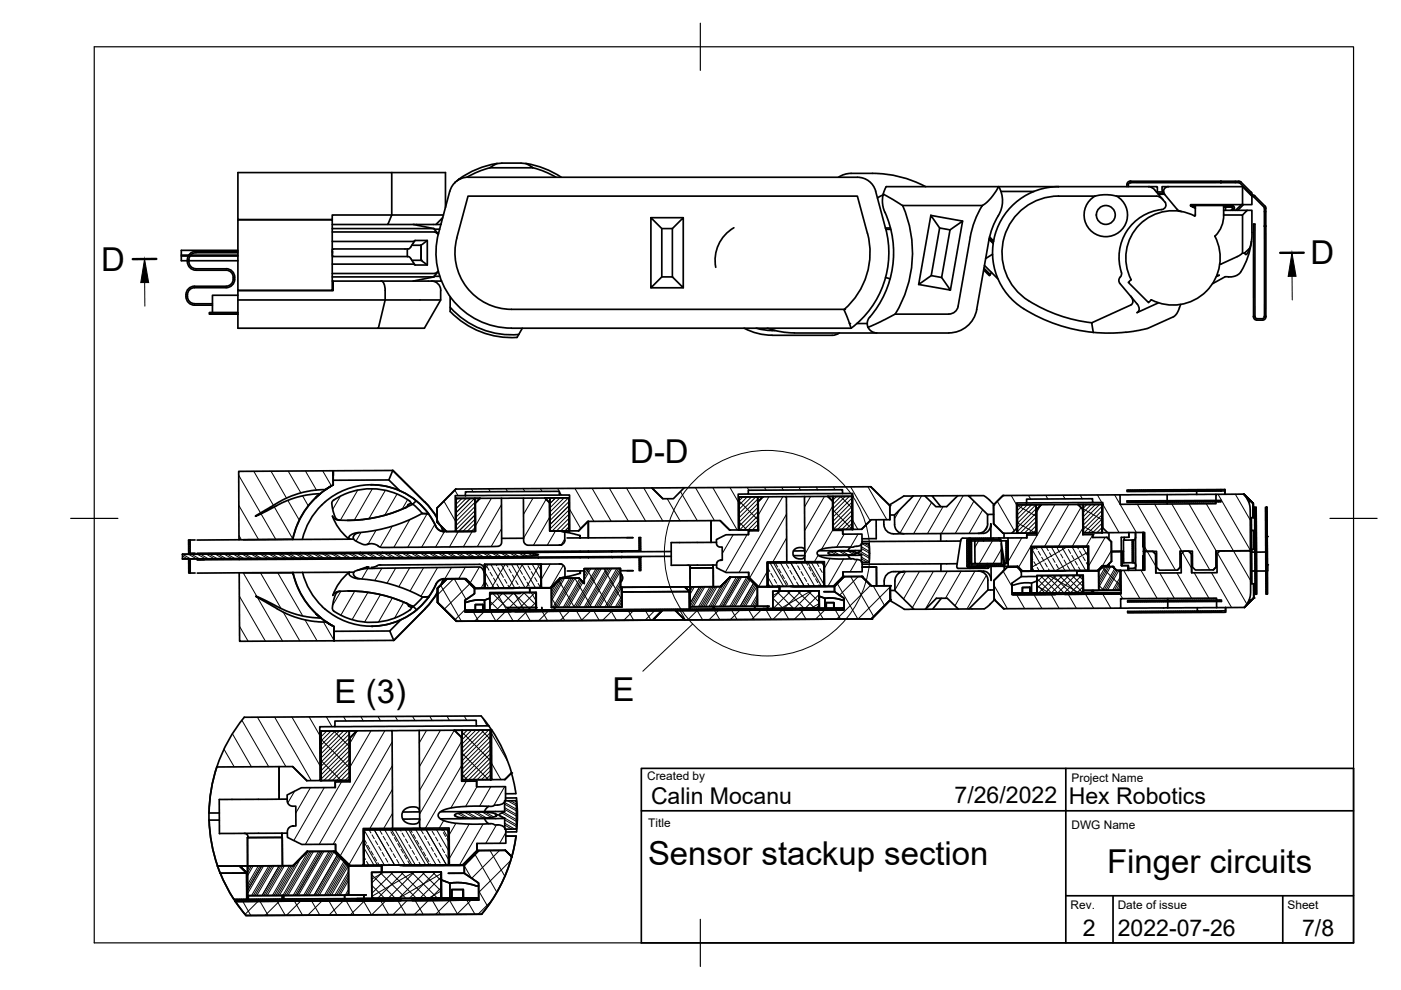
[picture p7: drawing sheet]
<svg xmlns="http://www.w3.org/2000/svg" width="297mm" height="210mm" viewBox="0 0 297 210" stroke-linecap="round" stroke-linejoin="round" font-family="sans-serif">
<defs><g id="words">
<g font-size="7">
<text x="21.5" y="57.5">D</text>
<text x="277.9" y="56.1">D</text>
<text x="133.6" y="98.2">D-D</text>
<text x="71" y="149">E (3)</text>
<text x="129.9" y="148.6">E</text>
<text x="137.4" y="183.5">Sensor stackup section</text>
<text x="234.7" y="185.2">Finger circuits</text>
</g>
<g font-size="4.9">
<text x="138" y="170.6">Calin Mocanu</text>
<text x="202.4" y="170.3">7/26/2022</text>
<text x="226.6" y="170.4">Hex Robotics</text>
<text x="229.6" y="198.6">2</text>
<text x="237" y="198.4">2022-07-26</text>
<text x="276.1" y="198.6">7/8</text>
</g>
<g font-size="2.5">
<text x="137.2" y="165.4">Created by</text>
<text x="227.2" y="165.8">Project Name</text>
<text x="137.4" y="175.4">Title</text>
<text x="227.2" y="175.8">DWG Name</text>
<text x="227" y="192.7">Rev.</text>
<text x="237" y="192.7">Date of issue</text>
<text x="273" y="192.7">Sheet</text>
</g>
</g></defs>
<!-- layer: Visible -->
<g fill="none" stroke="#000" stroke-width=".36">
<path d="M50.4 36.6h32.7v9h-12.7v1h-20zM83.1 36.6h11.3v7.4M96.4 38.7h.1M96.5 38.6v.1M97.7 37.9l-.9 .5M103.9 35.6l-2.9 1-2 1M105.4 34.7l-1.6 .9M105.4 34.7a19.1 19.1 0 0 0-8.2 3.3M106.4 34.6h4.1M106.4 34.6l-1 .1M110.5 34.6l1 .1M111.5 34.7l1.5 .9h-9.2"/>
<path d="M111.5 34.7a19.1 19.1 0 0 1 7.5 2.9M113 35.6l2.2 .7 2.7 1.3M180.4 36.8h4.6M180.5 36.8l-1.4 .2-1.3 .6M181.8 37.6h-82.6a4 4 0 0 0-3.8 2.9M181.8 37.6a4 4 0 0 1 3.9 2.9l2 7.9M185 36.8a24 24 0 0 1 11.3 2.8M224.4 39.6a14 14 0 0 0-13.4 10.1 14 14 0 0 0 6 15.7M239.2 39.1v.5M239.7 38.4h-.1a.83 .83 0 0 0-.7 1.2M239.7 38.7l-.3 .1-.2 .3M239.7 38.4v.3"/>
<path d="M239.7 38.4h19.1M239.7 38.7h19.1M243.5 39.6a1.94 1.94 0 0 1 1.4 .7l2.1 2.5M247.7 39.6h-1.3l.1 1.1M247.7 39.6h15.7M247.7 39.6a1.01 1.01 0 0 0-.9 .6 1.01 1.01 0 0 0 .1 1l2.7 3.2 .9 .5M258.8 38.4v.3M258.9 38.4h3a1.25 1.25 0 0 1 1.2 .2M261.9 38.4v.3h-3M261.9 38.7l1 .1 2.1 2.2M263.1 38.6l2.2 2.2M263.4 39.6v3.8h-11v.3"/>
<path d="M263.4 39.6l2 2v1.8h-2M39.9 54.3h-1.5v1h1.3M40 55.3h10.4M40.3 54.3h10.1M40.4 54.1h10M41.5 53.6h8.9M41.5 57h6.4M41.5 57.3h6.4M41.5 53.3h8.9M41.5 53.3a2.02 2.02 0 0 0-1.8 2 2.02 2.02 0 0 0 1.8 2M41.5 53.6a1.71 1.71 0 0 0-1.5 1.7 1.71 1.71 0 0 0 1.5 1.7M48 57a1.81 1.81 0 0 1 1.8 1.8"/>
<path d="M48 57.3a1.71 1.71 0 0 1 1.5 1.7 1.71 1.71 0 0 1-1.5 1.7M49.7 58.8v.4M49.8 59.2a1.81 1.81 0 0 1-1.8 1.8M50.4 46.6h20v15h-20zM50.4 53.1h-12v1h1.6M70.4 49.2h21.7l.8 .5M70.4 51.2h17.2l.4-.2h2.6v5.2h-2.6l-.3-.2h-17.3M70.4 58.7h21.6l-4.4 .9M70.4 54.3l16.1 .1 .5 .2 1 1.6M70.4 48.5h21.6M70.4 53.1v1M70.4 59.6h.2"/>
<path d="M70.4 53.6h.1M70.4 53.3h.1M80.8 59.6h-10.2v2h-20.2v8h29.8l1.5-6h-31.3M80.8 59.6h6.8M80.8 59.6a1.38 1.38 0 0 1 .8 1.3l.1 2.7h11.7M83.1 45.6l-.9 2h-11.8M83.1 45.6h10.9M86.4 52.8v1.6M87.3 55.2h2l1.3 1M87.6 47.6l4.4 .9M88 51l-1.1 1.6-.3 .2-16.2 .1M90.6 51l-1.3 1v3.2v-3.2h-2"/>
<path d="M91.5 59.6a1.97 1.97 0 0 1 1.9 2v2l-3.4 6h-9.8M92 48.5l.1 .1M92.1 58.6h1.1M92.1 58.6l-.1 .1M92.9 57.5l-.7 .5h-21.8M92.9 57.6l-.8 1M93.2 48.6h-1.1l.8 1M93.5 47.6h-11.3M93.6 59.6h-6M93.9 46.2l-1.5 1.4M95.4 40.5l-2.4 8.9a16 16 0 0 0 15.4 20.2h72l-1.5-3.9M138 46.2l2.3 2.3v10.2l-2.3 2.3z"/>
<path d="M138 46.2h6.9M140.3 58.7h2.3M140.3 48.5h2.3M142.6 48.5l2.3-2.3v14.8l-2.3-2.3zM155.6 48.3a8 8 0 0 0-3.9 8.4M183.9 49.4l-2.1-7.8h-82.6l-2.4 8.9a12 12 0 0 0 11.6 15.1h70.8M183.9 49.4a16 16 0 0 1-4.9 16.2M187.2 41.3l-1.2 .7M187.3 41.1l.6-1.5h23.9l-1.8 2.5-1.7 1.5h-17l-4-2.5-.2 2 .5 1.9M187.6 45a21 21 0 0 1-3.2 22.3M187.7 48.3h1.1M187.7 58.8l1 .3"/>
<path d="M187.8 48.4a20 20 0 0 1-7.3 21.2M187.8 48.6h1M191.4 43.6a25 25 0 0 1-1.6 23M197.4 45.7l1.8 2.6-1.8 10.1-2.6 1.9zM197.4 45.7l6.7 1.2M197.4 58.4l2.2 .4 1.9 2.7-6.7-1.2M199.2 48.3l2.2 .4M201.4 48.7l2.7-1.8-2.6 14.6M201.4 48.7l-1.8 10.1M205.7 50.3l-2.6 14.6M208.3 43.6a18.3 18.3 0 0 0-2.6 6.7M208.6 56.9l1.4 1.3-.2 .3-1.2-1.3"/>
<path d="M208.7 56.3l2.9 2.8M209.7 51l-2.6 14.6a6 6 0 0 1-5.9 5h-32.8a17.8 17.8 0 0 1-5.7-1M209.7 50.8l.9 .8M209.7 50.6l.9 .9M209.8 50.3l.9 .8-.9-.8M210.2 57.8l-.2 .4M210.4 53.9l-1.4 .9M211.7 45.7a15 15 0 0 0-2 5.3M212.2 40.6h7M224.4 41.6h7.8l1.8-.3h1.4l1.3 .3h8.5M224.5 41.6a12 12 0 0 0-11.7 9.2 12 12 0 0 0 6.3 13.6 32 32 0 0 0 12.4 4M236.7 41.6a4.6 4.6 0 0 1 1.3 6.9 4.6 4.6 0 0 1-7.1 0 4.6 4.6 0 0 1 1.3-6.9"/>
<path d="M245.2 41.6a1.94 1.94 0 0 1 1.4 .7M245.4 40.7v-1.1h-.1h-33.5a6 6 0 0 1-.1 6.1M246.7 40.7h-1.5M246.8 41l.1 .2h-1.3M246.8 41h-1.3M247 42.8a.99 .99 0 0 1-.7 1.6 10.3 10.3 0 0 0-8.5 13.6l-.1 .5a1.15 1.15 0 0 0-.3 1.6l3.7 4.3 .4 .8a.88 .88 0 0 1-.4 1.1l4.5-2.1M252.4 43.7l1 .5M252.9 43.9h.5M253.3 45.8a10 10 0 0 0-11.7 1.8 10 10 0 0 0-1.8 11.7M253.4 45.7l-.1 .1M253.4 45.6v.1M257.7 50a10.1 10.1 0 0 1-1.9 11.7 10.1 10.1 0 0 1-11.7 1.9l-.6 .6-4.3-4.3 .6-.6"/>
<path d="M258 58.4l.5-.1-.6 .3M259.4 45.6a6.1 6.1 0 0 1-1.7 4.4M259.4 45.6h4v8.1M259.4 44.6h5l-1 1M259.4 43.9h1.8M259.8 43.9v.7M260.5 58.7h-.8l-2.6 1.4M261 44.6l.2-.2 .2 .2M261.2 44.4l.2-.2 .2 .2-.2 .2M261.2 43.6h-8.8h1v2M261.2 43.6l.5 .3-.1 .5M261.2 43.6l.2 .6"/>
<path d="M261.4 43.6h-2v2M263.2 43.4l-1.2 1.2M263.6 43.4l-1.2 1.2M264.4 44.6h1v5.4l-.3 2.3-.7 1.5-.3 .1a.36 .36 0 0 0-.3-.3 .36 .36 0 0 0-.4 .1l-1.1 .7-3.7 1.6M264.9 52.7l-1 .9M265.1 41l.1 .3M265.3 40.7l.1 .3v.5M265.3 51.2a13.2 13.2 0 0 1-2.6 6.8l-.9 .6-1.3 .1M265.4 41.6l.4 .2 2.2 2.1 .1 1M265.5 41.3l.5 .2M266 41.5l2.2 2.2M268.1 48h.3"/>
<path d="M268.1 48v19.1M268.2 43.7l.2 .5M268.4 44.2v3.7M268.4 44.9h-.3v3M268.4 48v19.1M39.4 62.9a1.81 1.81 0 0 0 1.8 1.8h3.8M39.8 62.9a1.49 1.49 0 0 0 1.4 1.5h3.8M44.4 66.3h6h-6v.3h6h-6zM47.9 61h-6.7a1.6 1.6 0 0 0-1.5 1.9M47.9 60.7h-6.7a1.87 1.87 0 0 0-1.8 2.2M50.4 62.6h-5.4v3.7M95.4 62.9v3.1a18 18 0 0 0 14.2 5.5l1.1-1.9"/>
<path d="M95.4 65.1a17.4 17.4 0 0 0 14.6 5.8M138 61h6.9M157.8 69.6a12.5 12.5 0 0 0 5.9 1.5h12.7l.8-.1 .8-.4M160.3 69.6l1.7 .4 2.3 .1M181.7 68.6h2.2M184 69.4a2 2 0 0 0 1.9 1.2M184.4 67.3l-.5 1 .1 1.1M201.2 66.6h-11.4l-5.8 2.8M203.1 64.9a2 2 0 0 1-1.9 1.7M239.8 62.8l.4 .8a.87 .87 0 0 1-.5 1.1l-8.2 3.7 .3 2.1M250 65.3l-.4 1.1-.7 .7-5.5 2.5-2.4 .5a34.2 34.2 0 0 1-24-4.7M250.3 64.6l-.2 .7"/>
<path d="M265.8 67.1v-19.6h.3v19.6M268.1 67.1l-.1 .3-.3 .2h-1.2l-.4-.2v-.3l-.3 .1a.71 .71 0 0 0 .7 .7h1.2a.71 .71 0 0 0 .7-.7M268.1 67.1h.3M268.4 67.1v.1M70.6 99.8l.1 1M70.7 99.8v1M83.3 99.8l-.9 2h-11.7M83.3 99.8l6.7 6.6M83.3 99.8h-12.6M38.7 117.5l70.4-.3 3.5 .1 1.6 .3-1.8 .3-5.7 .2-68 .4M38.7 117.5v1M38.7 117.5h.1"/>
<path d="M38.7 118.5h.1M40 114.5h.3v2.8h-.3zM40 118.7h.3v2.8h-.3zM41.4 117.3h-1.1M41.4 114.5h-1.1M50.7 114.4l-8.9 .1M50.7 117.3v.1M50.7 118.4v.3M61.8 118.4v.2M61.8 117.2l-.1 .2M63.7 118.4v.2M63.7 117.2v.2"/>
<path d="M67.9 104.7a17 17 0 0 0-5.8 9.6M68.8 106.5l-.1 .1a14.9 14.9 0 0 0-4.6 7.8M68.8 106.5a14.9 14.9 0 0 1 19.4-.3l-.7 .7-.4-.2M69 103.8a21.8 21.8 0 0 0-12.4 4.2l-2.5 1.4 5.6-2.7 2.3-1 2.9-.7 3-.3M69 103.8l1.3-.8-2 1.4-1.4 1.1 1-.8M70.6 102.8v-3l-20 .1 .1 14.5 11.4-.1M70.6 102.8h.1M70.6 102.8l-1.6 1M70.7 100.8v2M70.7 102.8a17 17 0 0 0-8.6 11.6v-.3v.2M72 110.3l-1-.3-.5-.6a10.8 10.8 0 0 0 3.3 4.7M73.7 110.3h.1"/>
<path d="M73.7 114.1l.3 .2M75 114.3l-23.4 .1M76.2 112.9l-1.1 .2-.9 .5-.2 .5 .4 .2M76.3 118.3l.1 .2M76.4 117.1l-.1 .2M78.1 115.4h-.2M78.6 102.8h.1M78.7 102.8a15.3 15.3 0 0 1 14 9.2l.7 .6 .8 .1M80 119.9l-1.3 .4M81.1 117.1l.1 .1M81.2 117.2v.1M81.2 117.2h.1"/>
<path d="M81.2 118.3l-.1 .2M82.4 101.8l2.4 2.2M86 107.6a27.3 27.3 0 0 1-14.4 2.6 4.4 4.4 0 0 1-1.2-3.4v-.5a13.7 13.7 0 0 1 16.7 .2v.2l-.6 .3-.4 .6a29.3 29.3 0 0 1-12.4 2.7M86 107.6l1.5-.7 2 2M86.5 107l-.5 .6M88.2 106.2l1.4 1.3 1.3 1.4M89.5 108.9h.1M89.5 108.9h1.3M90 106.4l1.7 1.9 1 1.6M90.1 106.4l1.6 1.9 1 1.5M90.8 108.9h-1.3a36.7 36.7 0 0 1-13.8 4.1l-.6 .5-.2 .4v.3a3.6 3.6 0 0 0 3 1.2M90.8 108.9l1.3 2.2a2.15 2.15 0 0 0 2.1 1.6"/>
<path d="M92.6 107.7h.1M92.7 110.7h.1M92.7 110.7l2 2M93.5 111.5l.4 1.2M93.6 111.6l.4 1.1M94.8 105.6l1.9-1.9 41.5-.2 2.3 2.2h2.3l2.3-2.3 39.5-.2 4.1 4v3h-4l-2 2h-1.9v-7.6h-2.2v-.8l-20 .1 .1 .8-2.2 .1v7.6h-1.8l-2-2-28 .1-2 2.1h-1.9v-7.6h-2.2v-.8l-19.9 .1v.8h-2.2l.1 7.6h-1.9l-2-2v-3zM96.7 105.7h4v7h-4zM96.7 103.7l-4.1 4 .1 3M96.7 105.7v7M100.7 105.7h1M100.8 106.7h.1M100.8 106.7v6"/>
<path d="M101.6 119.7l-21.1 .1-.5 .1M101.6 119.6a1.01 1.01 0 0 1 1 1M101.7 105.7h.1M101.7 105.7l-.9 1M101.8 105.7l-1 1v6h-6.6M101.8 105.7l4.5-.1 .1 9.4-.2 .5-.4 .3-23.3 .3h-1.6l-.5-.2a2.7 2.7 0 0 0-2.5-.5M102.2 118.2l.2 .2M102.8 119.7l11.9-.1v5l-11.9 .1zM102.8 119.7v5M111 105.6h-4.7M111 114.1h-4.6M114.1 118.1l.1 .2z"/>
<path d="M114.7 119.6h.1M115.5 105.6h.1M115.5 105.6l1 1M116.5 106.6l-1-1h-4.5l.1 9.4 .3 .4 .5 .2h7.2M116.5 106.6v6h2.1l1.1 .2 .1 1.8a1.07 1.07 0 0 1-1.2 1M116.5 106.6h.1M116.5 106.6l.1 6M116.6 105.6h4v7h-4zM116.6 105.6h-1.1M118.6 105l-19.9 .1M118.6 119.6h-3.9l.1 5h1.9M118.6 119.6h.5"/>
<path d="M118.6 119.6a1.1 1.1 0 0 1 1.2 1v1.8a3.2 3.2 0 0 0-2.3 1.4l-.8 .8M118.7 112.6l1.6 .3M119.7 112.8l3.3 .8M120.6 105.6l.1 7M120.6 112.6h.2M123 114.1v-.5v.5M123 118.1v.2M123 116.9v.1M124.7 110.5l-2 2.1M124.7 110.5v3.5M124.8 116.9v.1M124.8 118v.3"/>
<path d="M129.7 118l.1 .2M129.8 116.8l-.1 .2M131.7 116.8l.1 .2M131.8 118l-.1 .2M132.9 114h1.3l-14 .1M134.2 118.2l-92.4 .5h1.5M135.5 114h.3v2.8h-.3zM135.5 116.8l-93.7 .5M135.5 118.2h.3l.1 2.8h-.4zM135.6 118.2h-1.3M138.2 103.5l2.3 2.2M142.3 115.1v4.8l9.6-.1"/>
<path d="M142.3 116.9l-103.6 .6M142.3 118l-103.6 .5M145.1 103.4l-6.9 .1M145.9 119.8a.52 .52 0 0 1 .5 .6M150.7 110.4l.1 4.6M151.2 119.8v.6M151.9 114.4l2-1h4.8v-.8l2.1-.1v-6.2l1-1h4.9l.1 13.8h-4.2l.1 5.2h-1.9l-2.1-1.9v-1h-4.7l-2.1-1v-.9l.2-.4 .5-.3h.5v-2.8h-.6l-.5-.4zM151.9 115h-9.6M152.7 110.4l2 2M156.7 105.4l4-.1v7l-4 .1zM156.7 105.4v7h-.2M158.7 112.6h.1"/>
<path d="M158.7 112.6v.8M160.7 105.3h1M160.7 112.3h.1M160.7 106.3h.1M161.7 105.3l-1 1 .1 6.2M161.7 105.3h.1M162.7 119.3h.1M162.7 119.3l.1 5M162.8 119.3h11.9v5h-11.9zM168.2 116.8l2.4-.1-.4-.5-.9-.1-.7 .3-.4 .4-.1 .7 .5 .7 .8 .3 .9-.1 .3-.6M170.6 105.3h-3.9M170.6 117.8h-2.4"/>
<path d="M170.6 119.1h-3.8M174.7 119.3v5M175.5 105.3h.1M175.5 105.3h1.1M175.5 105.3l1.1 .9v6.3M175.6 117.2l.6-.2 1.5-.2 2.7 .1 1 .2a.18 .18 0 0 1 .2 .2 .18 .18 0 0 1-.2 .1l-2.4 .3-2.8-.1a.46 .46 0 0 1-.6-.4zM176.5 106.2h.1M176.6 112.3h.1M176.6 105.3l4-.1 .1 7-4 .1zM178.6 104.6l-19.9 .1M178.7 112.5h.1M178.7 112.5v.8"/>
<path d="M179.8 117.7l.6 .8M180.4 116l-.6 .7M180.6 105.2l.1 7M180.7 112.2h.1M182.6 115.2h1.7v4h-1.7v-1.5a.7 .7 0 0 1-.7-.5l.7-.4zM182.6 116.7l-9 .1M182.6 117.7l-9 .1M182.8 115v-1.8l-4.1 .1v-.8h-2.1l-.1-6.3-1-.9h-4.9v13.8h4.2v5.2h1.9l2-2v-1l4.1-.1v-1.8a.96 .96 0 0 0-1.1-.8M182.8 115a1.47 1.47 0 0 1-1.7 .9l-.2 .1h-3.2l-2.6 .2-1.4 .5-.4 .3-.1 .4 .7 .6 1.6 .4 2.2 .1h3.1l.9 .1M184.6 103.2h.1M184.6 103.2l4.1 4v3M184.7 110.2l-2 2"/>
<path d="M185.8 110.2v4h-3M187.4 110.2v1M187.4 111.2a1.98 1.98 0 0 0 2 2M189.4 113.2l19.1-.1 .6-.2 .6-.5 .4-1.3v3M189.7 109.2v2a1.99 1.99 0 0 0 2 2M193.6 105.1l-1 .1a1.64 1.64 0 0 0-1.8 .5l-2.2 1.4M193.6 105.1l-3.5 3.6a1.19 1.19 0 0 1-1.4 .5M197.6 105.1h-4M199.5 113.1v1.6M199.5 119.5v1.6M202.9 119.5l-20.1 .1M203.1 105.1h-5.5l1.9 2.3"/>
<path d="M203.1 105.1l-2.4 2.3h-2.3l-2.3-2.3M203.7 114.7l-20.9 .1M205.3 105.1h-2.2M205.4 114.7h.1M205.4 119.5h.2M205.5 114.7h.5v4.8h-.4zM205.7 114.1a.63 .63 0 0 0-.7 .5v5.4a.64 .64 0 0 0 .7 .5M206 114.7h.7M206 119.5h.7M206.1 119.5v.3M206.7 114.7h5.6v4.8h-5.6zM207.2 119.8v.3h5.3"/>
<path d="M208.3 114.4l.2 .3M209.3 119.5v.3M209.4 111.1a2 2 0 0 1-2 2M210.7 114.1v.3M210.7 109.1h-1.3v2M210.7 111.1h.1M210.7 111.1l2 2M210.7 107l-1.2-1.2-.9-.7h-3.3l4.1 4M211.8 114.4v-.3h1.9v6M211.8 114.4l-6.3 .1-.1 5.5 .3 .2h3.1v.3l-5.9-.1v-.4l.8-5.4 .3-.5h7.8l.2 .1 .2 .4M211.8 114.4l.2 .2M212 114.6h.2"/>
<path d="M212 114.6v.1M212.2 105.5l.4-.4 24.9-.2v2l20.3-.1v-2h5.9l.4 .5 .6 1.1 .3 1.1 .1 9.3h-7.3v3.4l-.6 .6-3.8 .1-.6-.7v-3.3h-2.6v3.4l-.6 .6h-3.8l-.6-.6v-3.4h-2.5v-4h-7.9l-1-1v-5.4h-2.2v-.8l-13.9 .1v.8h-2.2v5.4l-1 1-1.8 .1-2-2v-4zM212.2 114.6v.1M212.3 114.7h1.4v4.8h-.4M212.3 115.3l.7 4.3M212.3 116.6l.4 3M212.5 119.8h-7.1M212.6 105.1l-1.9 2v4M212.7 113.1h.1M212.7 119.3l.2 .3h.1M212.8 119.6l-.3 .2M212.9 119.6v.3l.1-.3"/>
<path d="M212.9 113.1v1M213 119.9l-.5 .2M213.3 114.7v4.8h-.3M215.5 112h.2M215.7 107h4v6h-4zM215.7 107v6h-1.2M218.7 116h12v5h-12zM218.7 116v5h-2M219.7 107h1.1M219.7 113h.1M219.8 108v5.4h-2.1v.6l-4 .1M220.8 107h7.8l1 1v5.4"/>
<path d="M220.8 107l-1 1M229.6 113.4h2.1v.6l3-.1M229.6 113h.1M229.7 107l4-.1v6l-4 .1zM229.7 107h-1.1l1 1v5.4M230.7 116v5M231.6 106.5l-13.9 .1M233.7 106.9v6M233.7 111.9h.1M233.7 112.9h.1M233.7 112.9h1.1M233.7 119.9l-1 1.1"/>
<path d="M234.7 113.9l.9 1M235.1 112.9v1.5M235.2 119.5v.6M235.7 119l-1 .9M235.7 119l-.1-4.1v4.1M235.7 119l-1 .9h-1M237.9 119.9v-3h-.2l.1 3h1.4M238.2 114.5v4.8M238.2 119.3h.1M238.4 113.9v.6M238.5 114.5h-.2M239 106.2l19.9-.1v.3l-19.9 .1z"/>
<path d="M239 103.9l19.8-.1v.3l-19.8 .1zM239.3 112.9v1M239.4 112.9v1h-1.7v3h-2h2.5M240.1 114.5h.2l.1 4.8h-.3zM240.1 114.5h-1.8M240.1 119.3h-1.8M240.3 114.5l.4-.2v-1.4l.1 8M240.3 119.3l.2 .1 .3 .4M240.8 119.8a.54 .54 0 0 1-.5 .7M242.3 112.9l.1 3zM242.4 117.9v3zM242.4 112.9l.1 8"/>
<path d="M242.4 116.9h.1M242.5 116.9h.2zM244.4 116.9l.6 .6 .1 4M247.5 104.9h-10M247.5 104.9v1.3M247.5 106.5v.4M250.2 116.9l.1 3.4-.7 .6M252 116.9l.6 .5 .1 4M253.7 104.1v.7M257.8 104.8l-10.3 .1M257.8 116.8l.1 3.4M258.8 103.8h.9"/>
<path d="M259.7 104.1h-.9M259.7 103.8v.3M259.7 103.8v1v-.7M263.7 104.8l2 2v3v-3l-2-2 2 2-.3-.3a.36 .36 0 0 0-.6-.1h-.1M264 105.2l.1 .1M264.1 105.2l1 1M265.3 109.8l.1 14M265.3 112.5h.5v4h-.5M265.3 116.8h.1M265.3 116.8h-.2h.2l.1 7h.4v3l-1.9 2M265.3 117.1h.8M265.7 106.8v3h-.4v7"/>
<path d="M266 107.6h.3l.1 18.4h-.3zM266.3 107.5l.1 18.5M268.3 107.5h.3l.1 18.5h-.3zM268.4 117l-2 .1M268.6 107.6l.1 13.4M268.7 119.8v6.2M268.7 119.8v1.2M41.4 121.5h-1.1M50.7 121.4l-8.9 .1M54.2 126.4l4 1.9a20.3 20.3 0 0 0 9.8 2.7l-.9-.8 1.5 1.3 1.8 1.1-.7-.4a1.72 1.72 0 0 0-1.6-.3 22.5 22.5 0 0 1-11.6-4.2zM62.1 121.4a17 17 0 0 0 5.9 9.6M62.1 121.4l.1 .3-.1-.3a17 17 0 0 0 8.7 11.4"/>
<path d="M62.1 121.4h-11.4l.1 14.6 20-.1v-3M64.1 121.4a15 15 0 0 0 4.3 7.2M68.3 128.6a15.1 15.1 0 0 0 19.6 1M69.2 131.9l1.6 .9M70.8 132.9h.1M70.8 132.9v1.9M70.8 134.8v1.1M73.8 125.3a30 30 0 0 1 12.5 2.6l.4 .6M74.1 121.3a10.8 10.8 0 0 0-3.5 5l.7-.8 .8-.1M74.1 121.3l-.1 .4 .5 .5 .8 .4 .9 .1M75 121.3l-23.4 .1M77.9 120.5v-.3l-2.1 .7"/>
<path d="M77.9 120.2h.3M78.2 120.2h.1M82.6 133.8l-11.8 .1M83.5 135.8l-12.7 .1M84.9 131.5l-2.3 2.3 .9 2M86.1 127.9a27.3 27.3 0 0 0-14.4-2.4 3.7 3.7 0 0 0-1.2 2.8 1.12 1.12 0 0 0 .2 1.2 13.8 13.8 0 0 0 16.5-.5l.1-.2-.7-.3M86.1 127.9l1.5 .7-.3 .2M86.1 127.8l.6 .7M87.6 128.6l.7 .7M88.3 129.3l-.4 .4M89.6 126.6l-2 2M90.1 129.1l-6.6 6.7"/>
<path d="M90.2 129.1l-6.7 6.7M90.9 126.5l-1.3 .1M91 126.5l-1.2 1.5-1.4 1.3M92.4 123.9l-1.5 2.6M92.4 123.9a2 2 0 0 1 1.8-1.2l-1.1 .4-.7 .8M92.5 123.9a15 15 0 0 1-13.7 8.9M92.8 127.7h.1M92.8 124.7h.1M92.8 125.5l-1 1.6-1.7 1.9M92.8 125.6l-1 1.6-1.6 1.8M93 124.5l1.8-1.8h3.7l.3 .3 1.8 1.8v1.1l-2 1.4v2.4l41.8-.2-2 2-41.6 .2-4-4v-3zM94 122.7l-.5 1.2"/>
<path d="M94 122.7l-.4 1.1M94.2 122.7h4.6l2 2h1.9v-3.3l-.4-.8-.6-.4-23.8 .3-1.9 .4a.91 .91 0 0 0-1.1 .8l.4 .6 .8 .4a33.3 33.3 0 0 1 13.5 3.9l1.3-.1M94.7 122.7l-1.9 2v3l4 4M98.6 127.7v2M98.7 122.7l2.1 2M98.8 129.4l9.5-.1 .1 .3-9.6 .1zM102.4 128.2v1.2zM102.4 128.2h-1.6v1.2M102.6 120.7l.1 .5M102.7 121.2v.2M102.7 127.3v2.1M103.8 125.7l9.8-.1 .1 3.7-9.8 .1z"/>
<path d="M103.8 126.8a6.8 6.8 0 0 1-3.2 .5l-1.7 .4h-.3v-.4M109.2 129.3h6.6v.3h-6.6zM109.2 129.3l58.8-.3v.3l-58.8 .3zM110 124.6l-9.4 .2M110.3 125.8h-6.4M112.3 124.6v1M113.6 125.6l.1 3.7M113.8 128.8h-6.3M114.7 124.6h.1M114.8 121.1l-.1 3.5M114.9 128.8v.5M116.9 124.7h-4.6"/>
<path d="M117.6 128.8v.5M118.4 123.1l.6-.5h3.7l1.2 1.1-.1-3.1 7.8-.1v4h.2v4.2l-14.9 .1v-4.1zM118.7 122.6h.1M118.7 122.6h.3M118.7 122.6l-2 2M120.3 122.3l-1.6 .3M122.7 122.6l1.2 1.1M123 121.6h.1M123 121.6v-.5v.5l-3.2 .8M123.9 121l-3.6 .1M131.6 121.6l.3 .4 .1 .5-.1 .5-.3 .4M131.6 121h2.6"/>
<path d="M131.8 124.5h.1M131.8 125.5l14.4-.1v3.7M131.8 124.5v4.2M134.2 121h-1.3M140.4 129.5l-2 2M143.2 129.4l35.8-.1v-2.5l-2.1-1.3v-1.2l2.1-2 3.7-.1 2 2h4l.1 3-4 4-39.6 .2zM145.2 124.4l1 1zM145.2 131.4l-6.8 .1M146.2 125.4v3.7M146.3 124.4h6.5l1.9-2h3.8l2.1 2v4.2h-14.3zM146.3 124.4l-14.5 .1M146.4 128.6v.5"/>
<path d="M151.2 129.1v-.5v.5M151.2 124.4v-4h-1h-3.9v4M151.4 128.6v.5M154.7 122.4l-2 2M158.5 122.4h.2M158.7 122.4h.1M158.7 122.4l2 1.9M158.7 121.4v1M160 128.6v.5M160.7 124.3h.1M161.8 129h6.2v.3h-6.2zM162.7 124.3h.1"/>
<path d="M162.8 128.5v.5M163.1 128.5l-2.5 .1M163.9 125.3h9.8v3.7h-9.8zM165.2 124.4l.1 .9-.1-1-4.6 .1M167.6 124.3h9.3M169.6 129h9.2v.3h-9.2zM173.7 125.3v3.7M173.7 126.4a4.2 4.2 0 0 0 2.8 .4l2.5 .4M174.8 124.3h.1M174.9 126.9v2.1M175.2 127.8v1.2v-1.2h1.6v1.2v-1.2v1.2v-1.2zM176.7 124.3h.1"/>
<path d="M176.9 125.5h-2.2M178.7 122.3h.3M178.7 122.3l-2 2M178.7 121.3v1M178.8 129v.3zM178.8 129h-9.2v.3h9.2M178.8 129v.3M178.8 129h.1M182.7 122.2l2 2M182.8 120.2h3v4M187.5 124.2a2.33 2.33 0 0 1 1.4-2.9l2.8-.1-.5 .1a1.96 1.96 0 0 0-1.5 1.9v2h-.9M188.7 124.2l.1 3-4 4"/>
<path d="M189.7 125.2l4.1 4h-1.1a1.64 1.64 0 0 1-1.7-.5l-2.3-1.4M193.8 129.2h2.4M199.6 126.8l-1.9 2.4M203.2 129.1l-2.4-2.3h-2.3l-2.3 2.4M206.1 120.1l-.1 .1M207.2 120.1h-1.7M207.4 121.1a2 2 0 0 1 2.1 2M208.8 120.2h.7v.3h-.7M209.4 123.1l.1 2M209.5 120.1v.1M209.7 120.1l-.2 .4M210.1 120.1v3l-.1-.8-.3-.6-.5-.4-.6-.2-16.9 .1"/>
<path d="M210.7 123.1h.1M210.8 125.1h-1.3l-4.1 4M210.9 127.2l-1.2 1.1-1 .8-12.5 .1M212.5 120.1h1.2M212.9 120.1v.8M213.5 120.3l2.1-.1 .9 .9 .1 1.2-2.1 1.3 .1 2.5 23.1-.2v-5h5v-4h1.7l.6 .6v4h5.4v-4l.6-.6h1l.6 .5v4h5.4v-4l.6-.6h6.5v9.4l-.2 1-.7 1.1-.4 .5h-5.9v-2l-20.3 .1v2l-24.8 .2-2-2v-4zM213.5 120.3l-2.8 2.8 .1 4 2 2M214.6 124.1v2M214.8 125.8l9-.1v.3l-9 .1zM215.6 120.2h.3M215.7 120.1l1 .9M215.7 120.1h-2"/>
<path d="M218.4 124.5v1.2v-1.2l-1.6 .1v1.1M218.7 123.6v2.1M219.8 122h9.8l.1 3.7h-9.8zM219.8 123.2a6.8 6.8 0 0 1-3.2 .4l-1.7 .5h-.3l-.1-.5M219.8 122.2l-3.2 .1M225.7 125.7h6.1v.3h-6.1zM225.7 125.7l11.8-.1v.3l-11.8 .1zM226 121l-9.5 .1M228.3 121v.1M229.6 122l.1 3.7M230.7 121h2M230.8 121v-5.2h-12.2l.1 5.2"/>
<path d="M231.6 125.7v-.5v.5M231.8 125.2v.5M232.9 121l-4.6 .1v.9M233 125.2h-3.3M233.5 120.2h.3M233.8 120.2l2.1-.1 .8 .8h.8v4.2l-4.5 .1-.1-4.2zM233.8 120.2l2.1-.1 .8 .8-.8-.8 .8 .8h.8v4.2l-4.5 .1-.1-4.2zM237.5 125.6h.2M237.5 120.9h.2M237.5 125.1h.2M239.1 127.3l19.9-.1v.3l-19.9 .1zM239.1 129.6l19.9-.1v.3l-19.9 .1z"/>
<path d="M239.2 120.9v-1v1M239.2 120.5h1.1M247.6 128.9h-10M247.6 126.9v.4M247.6 127.6v1.3M253.9 128.8l-.1 .7M257.8 120.2l-.6 .6M257.9 128.8l-10.3 .1M259.8 129.8h-.8M259.8 129.5h-.8M259.8 129.5v.3M259.8 129.5v-.7v1"/>
<path d="M264.9 127.2l.3 .1-1 1.1M265.2 127.3l.6-.5-1.9 2M265.4 121.1h.7M265.8 126.8v-3v3l-2 2M266.4 121.1h2M268.7 121h.1M68 155h6l.1 10.5h-6zM68 155l.1 10.5M74 155h1.6M74.2 156.5h.1M75.6 155l-1.4 1.5v9.3M75.6 155h.1"/>
<path d="M88.9 154.9h-5.8M96.3 154.8h.1M96.4 154.8h1.6M96.4 154.8l1.5 1.5v9.3M97.8 156.3h.1M98 154.8h6v10.5h-6zM101 153.9l-30 .2M102 151.8l-50.2 .3a32.7 32.7 0 0 0-5.8 10.5M102 151.8l1.6 2.1M103.6 153.9l.6 .8M103.6 153.9h-2.6v-1.2l-30 .2v1.2h-3.2l.1 11.4h-2.8l-3-3-16.1 .1M104 154.8h.1"/>
<path d="M104 154.8l.1 10.5M104.2 154.7l.1 10.6h2.7l1.4-1.4M104.2 154.7a32.7 32.7 0 0 1 4.3 9.2M44.3 172.4v1.5M44.3 172.4h2.2M44.3 173.9h2.2M44.3 173.9a32.7 32.7 0 0 0 1.8 9.7M46 162.6a32.7 32.7 0 0 0-1.7 9.8M51.8 176.7a.75 .75 0 0 1 .8 .7M52.6 177.4v.2M59.2 162.6v6.9M59.8 176.6v1"/>
<path d="M60.9 168.5l3-1.5h7.2v-1.2h3.1v-9.3l1.5-1.5 7.4-.1 .1 20.7-6.2 .1v7.8h-2.8l-3-3v-1.5h-7.2l-3.1-1.5v-1.4l.3-.5 .6-.4 .9-.1v-4.2h-.9l-.7-.4-.2-.6zM60.9 169.4l-14.4 .1v7.2l14.4-.1M62 162.5l3.1 3M67.9 165.5h.2M68.1 165.5h.1M71.1 165.8h.1M71.1 165.8v1.2M71.1 179v1.5M74.1 165.5h.1M77.2 176l17.9-.1v7.5l-17.9 .1zM77.2 176l-.2 7.5M89 172.1l-.3-.7-.4-.3h-1l-.8 .2a1.77 1.77 0 0 0-1.2 2 1.77 1.77 0 0 0 1.9 1.4l1.3-.2 .5-.8"/>
<path d="M89 172.1l-3.6 .1M89 175.6h-5.8M89 173.6l-3.6 .1M95.1 175.9v7.5M96.5 172.7l1-.3 2.4-.2 4 .1 1.3 .3a.23 .23 0 0 1 .2 .3 .23 .23 0 0 1-.3 .2l-2.4 .4h-3.7l-2.1-.3-.4-.2zM98 165.3h-.1M101 165.6l.1 1.2M101.1 178.8l.1 1.5M102.7 173.6l.4 .6 .5 .5M103.6 171l-.6 .5-.3 .6M104 165.3h.1M104.1 165.3h.2"/>
<path d="M107 169.8h2.5v6h-2.5v-2.3l-.6-.3a.56 .56 0 0 1-.6-.5l1.2-.6zM107 172l-13.6 .1M107 173.5l-13.6 .1M107.2 169.5a1.45 1.45 0 0 1-1.7 1.2M107.2 169.5v-2.7h-6.2v-1.2h-3.1l-.1-9.3-1.5-1.5-7.4 .1 .1 20.7 6.2-.1 .1 7.9h2.8l3-3.1v-1.5h6.2l-.1-2.7a1.79 1.79 0 0 0-2.3-1.2l-.7-.3-4.2 .1-4.3-.3-2.2-.7-.5-.5-.1-.5 .4-.5 .6-.4 2-.5 3.7-.4 4.6 .1 .7-.3h.6M107.2 177.3h2.2l-.9 4.4M108.4 163.9l1 4.4h-2.2M108.4 163.9l-1.4 1.4M109.5 169.2h-2.3M109.5 169.2l.2 3.2-.2 4M109.5 176.4h-2.3M46.1 183.6l1.6 3.7 1.9 3.4"/>
<path d="M46.7 185.1h5.6l-1.5-1.5 1.5 1.5v5.6M49.6 190.6l2.5 3.5M52.5 183.6h9.7l3-3.1h5.5l3.2 3.1v6.2l-21.4 .1zM52.6 189.9v.7M59.8 189.8v.8zM59.9 183.6l-.1-6h-6.8h-.5v6h-6.4M60.1 189.9v.7M65.1 180.5h.1M65.1 180.5l-3 3.1M70.7 180.5h.4M71.1 180.5l3.1 3M71.1 180.5h.1"/>
<path d="M73.1 189.8v.7M75.7 190.5h9.3v.4l-9.3 .1zM77.2 189.8v.7M77.6 189.8h-3.7M78.8 184.9h14.7v5.5l-14.7 .1zM80.9 183.6v1.3v-1.5v.2h-7M84.5 183.4l13.9 .1M87.4 190.5l13.8-.1v.4l-13.8 .1zM93.5 184.9l.1 5.5M93.6 186.6h.2a5.2 5.2 0 0 0 3.5 .5l1.5 .2 2.2 .5h.5M95.2 183.4h.1M95.4 187.3v3.1"/>
<path d="M95.8 188.6h2.4h-2.4v1.8zM98.2 188.6v1.8zM98.4 185.1l-3.3 .1M101.1 180.3h.1M101.2 180.3h.3M101.2 180.3l-3.1 3.1M101.2 190.8v-.4v.4M101.2 190.4l-13.8 .1v.4l13.8-.1M101.2 190.4v.4M101.2 190.4v.4l-13.8 .1v-.4l13.8-.1v.4M102.1 193.8l-50 .3M107.1 180.3h.1"/>
<path d="M107.1 180.3l1.4 1.3M108.5 181.7l-1.4-1.4h-5.6l-3.1 3.2v1.7l3.1 2v3.6l-51.7 .3 35.2-.2v-.4l-35.4 .2M108.5 181.6a32.7 32.7 0 0 1-6.4 12.2"/>
<circle cx="234.5" cy="45.6" r="2"/>
</g>
<g fill="#000">
<circle cx="89.3" cy="55.2" r=".18"/>
<circle cx="180.1" cy="68.6" r=".18"/>
<circle cx="154.7" cy="112.4" r=".18"/>
<circle cx="156.7" cy="105.4" r=".18"/>
<circle cx="180.6" cy="105.2" r=".18"/>
<circle cx="180.7" cy="112.2" r=".18"/>
<circle cx="188.7" cy="107.2" r=".18"/>
<circle cx="210.7" cy="107.1" r=".18"/>
<circle cx="212.6" cy="105.1" r=".18"/>
<circle cx="215.7" cy="107" r=".18"/>
<circle cx="215.7" cy="113" r=".18"/>
<circle cx="217.7" cy="113.4" r=".18"/>
<circle cx="218.7" cy="116" r=".18"/>
<circle cx="231.7" cy="113.4" r=".18"/>
<circle cx="233.7" cy="106.9" r=".18"/>
<circle cx="268.7" cy="113.8" r=".18"/>
<circle cx="268.7" cy="119.8" r=".18"/>
<circle cx="73.8" cy="125.3" r=".18"/>
<circle cx="78.8" cy="132.8" r=".18"/>
<circle cx="178.7" cy="122.3" r=".18"/>
<circle cx="182.7" cy="122.2" r=".18"/>
<circle cx="184.8" cy="131.2" r=".18"/>
<circle cx="188.7" cy="124.2" r=".18"/>
<circle cx="188.8" cy="127.2" r=".18"/>
<circle cx="210.8" cy="127.1" r=".18"/>
<circle cx="212.8" cy="129.1" r=".18"/>
<circle cx="213.5" cy="120.3" r=".18"/>
<circle cx="218.7" cy="121" r=".18"/>
<circle cx="232.7" cy="121" r=".18"/>
<circle cx="235.9" cy="120.1" r=".18"/>
<circle cx="265.8" cy="123.8" r=".18"/>
<circle cx="265.8" cy="126.8" r=".18"/>
<circle cx="68" cy="155" r=".18"/>
<circle cx="108.4" cy="163.9" r=".18"/>
</g>
<!-- layer: Border -->
<path d="M20 9.9h267v190h-267zM148.5 4.9v10M15 109.9h10M282 109.9h10M148.5 194.9v10" fill="none" stroke="#000" stroke-width=".25"/>
<!-- layer: TitleBlock -->
<path d="M136 162.9h151v37h-151zM136 171.9h151M226 162.9v37M226 189.9h61M236 189.9v10M272 189.9v10" fill="none" stroke="#000" stroke-width=".36"/>
<!-- layer: Hatching -->
<g fill="none" stroke="#000" stroke-width=".21">
<path d="M53.8 99.9l4.2 7.3M57.5 99.9l3.2 5.7M61.1 99.9l2.7 4.6M64.8 99.9l2.3 4M68.4 99.9l1.9 3.1M38.7 117.9l1.1 .6M38.7 117.5l1.7 1M40 117.5l1.7 1M40 116.1l.3 .4M40 115.7l.3 .3M40 115.2l.3 .3M40 114.8l.3 .3"/>
<path d="M40 119.8l.3 .3M40 119.3l.3 .3M40 118.8l.3 .4M40 117l.3 .3M40 116.6l.3 .3M40.3 114.6l-.1-.1-.2 .2M40.3 114.8l-.3 .3M40.3 115.3l-.3 .3M40.3 115.7l-.3 .3M40.3 116.2l-.3 .3M40.3 116.6l-.3 .3M40.3 117l-.2 .3"/>
<path d="M40.3 118.8l-.3 .3M40.3 119.3l-.3 .3M40.3 119.7l-.3 .3M40.6 117.5l1.7 1M41.8 117.5l1.8 1M42.5 117.5l1.7 1M43.7 117.5l1.7 1M44.4 117.5l1.7 1M45.6 117.5l1.7 1M46.2 117.5l1.8 1M47.5 117.5l1.7 1M48.1 117.5l1.7 .9"/>
<path d="M49.4 117.4l1.7 1M50 117.4l1.7 1M50.6 100.8l4.6 8M50.7 107.2l4.1 7.2M50.7 113.6l.5 .8M51.3 117.4l1.7 1M51.9 117.4l1.7 1M53.2 117.4l1.7 1M53.8 117.4l1.7 1M55.1 117.4l1.7 1M55.4 109l3.1 5.4M55.7 117.4l1.7 1"/>
<path d="M56.9 117.4l1.8 1M57.6 117.4l1.7 1M58.2 107.5l3.9 6.8M58.8 117.4l1.7 1M59.5 117.4l1.7 1M60.7 117.4l1.7 1M61 106.1l2.5 4.2M61.3 117.4l1.8 1M62.6 117.4l1.7 1M63.2 117.4l1.7 1M64.2 105.1l1.2 2.2M64.5 117.4l1.7 1"/>
<path d="M65.1 117.4l1.7 1M66.4 117.4l1.7 1M67 117.4l1.7 .9M67.6 104.7v.2M68.3 117.4l1.7 .9M68.9 117.4l1.7 .9M70.2 117.3l1.6 1M70.8 117.3l1.7 1M72.1 117.3l1.6 1M72.2 105.2l-1.7 2.8M72.7 117.3l1.7 1M73.9 117.3l1.7 1"/>
<path d="M74.6 117.3l1.6 1M75.8 117.3l1.7 1M75.9 103.9l-3.7 6.4M76.5 117.3l1.6 1M76.5 112.9l-1 1.8M77.7 117.3l1.7 1M78.4 117.3l1.6 1M79 103.6l-3.9 6.7M79.6 117.3l1.7 1M79.7 112.4l-1.7 3M80.2 117.3l1.7 1M81.5 117.3l1.6 1"/>
<path d="M81.7 104l-3.5 6M82.1 117.3l1.7 .9M83.2 111.6l-2.6 4.4M83.4 117.3l1.6 .9M84 117.3l1.7 .9M84.2 104.7l-2.6 4.6M85.3 117.3l1.6 .9M85.9 117.3l1.6 .9M86.4 105.9l-1.2 2.1M86.9 110.2l-3.4 5.8M87.2 117.3l1.6 .9M87.8 117.3l1.6 .9"/>
<path d="M89.1 117.3l1.6 .9M89.7 117.3l1.6 .9M90.6 108.9l-4.2 7.1M91 117.3l1.5 .9M91.6 117.3l1.6 .9M92.2 111.2l-2.8 4.8M92.7 110.1l.8 1.4M92.9 117.3l1.5 .9M93.5 117.3l1.5 .8M94.1 106.3l2.5 4.2M94.2 112.7l-1.8 3.3M94.8 117.3l1.5 .8"/>
<path d="M95.4 117.3l1.5 .8M96.4 103.9l.7 1.2M96.7 117.3l1.5 .8M97 105.7l-.3 .3M97.2 112.7l-1.9 3.3M97.3 117.3l1.5 .8M97.9 105.7l-1.2 1.2M98.6 117.3l1.5 .8M98.8 105.7l-2.1 2.1M99.2 117.3l1.5 .8M99.7 105.7l-3 3M100 103.7l.3 .6"/>
<path d="M100.1 112.7l-1.9 3.2M100.5 117.2l1.4 .9M100.6 105.7l-3.9 3.9M100.7 106.5l-4 4M100.7 107.4l-4 4M100.7 108.3l-4 4M100.7 109.2l-3.5 3.5M100.7 110.1l-2.6 2.6M100.7 111l-1.7 1.7M100.7 111.9l-.8 .8M101.1 117.2l1.5 .9M102.4 117.2l1.4 .9"/>
<path d="M103 119.7h.1M103 117.2l1.4 .9M103.4 119.7l-.6 1M103.6 103.7l.4 .6M104.1 119.6l2.8 5M104.2 105.7l-3.4 5.7M104.2 117.2l1.5 .9M104.9 117.2l1.4 .9M105.2 119.6l.1 .3M106.2 117.2l1.3 .8M106.3 119.6l2.8 5M106.3 107l-5.1 8.9"/>
<path d="M106.4 112l-2.3 3.9M106.8 117.2l1.4 .8M107.1 119.6l-2.9 5.1M107.3 103.6l.3 .6M107.3 119.6l.4 .6M108.1 117.2l1.3 .8M108.4 119.6l2.9 5M108.7 117.2l1.3 .8M109.6 119.7l.4 .8M110 117.3l1.2 .7M110.6 119.6l2.9 5M110.7 117.3l1.1 .6"/>
<path d="M110.8 119.6l-2.9 5M110.9 103.6l.4 .6M112 120l.4 .8M112 117.3l.9 .5M112.7 117.4l.8 .4M112.8 119.6l1.9 3.2M113 105.6l-2 3.5M113.9 119.6l.2 .3M114.4 119.6l-2.9 5M114.6 103.6l.3 .6M115.8 105.9l-4.8 8.2M116.5 109.7l-3.4 5.9"/>
<path d="M116.7 119.6l-1.9 3.2M116.9 105.6l-.3 .3M117.8 112.6l-1.8 3M117.8 105.6l-1.2 1.2M118.2 103.6l.4 .6M118.6 104.2l.4 .8M118.7 105.6l-2.1 2.1M119.4 119.9l-2.7 4.7M119.6 105.6l-3 3M119.8 114.2l-.8 1.3M120.5 105.6l-3.9 3.8M120.6 106.4l-4 3.9"/>
<path d="M120.6 107.2l-4 4M120.6 108.1l-4 4M120.6 109l-3.5 3.6M120.6 109.9l-2.6 2.7M120.6 110.8l-1.7 1.8M120.6 111.7l-.8 .9M120.8 108l2.3 4.1M121.9 103.6l4 6.9M125.5 103.5l4.1 7M129.2 103.5l4 7M132.8 103.5l4.1 7M135.5 115.1l.3 .3-.3 .3"/>
<path d="M135.5 114.6l.3 .4M135.5 114.2l.3 .3M135.5 118.7l.3 .3M135.5 118.3l.3 .3M135.5 116.4l.3 .4M135.5 116l.3 .3M135.5 115.5l.3 .4M135.5 119.6l.4 .3M135.5 119.1l.3 .4M135.7 118.2l-.2 .2M135.7 114l.1 .1M135.8 114l-.3 .4"/>
<path d="M135.8 114.5l-.3 .3M135.8 114.9l-.3 .4M135.8 115.8l-.3 .4M135.8 116.3l-.3 .3M135.8 116.7v.1M135.8 118.5l-.3 .3M135.8 118.9l-.3 .4M135.8 119.4l-.3 .3M135.9 119.8l-.4 .4M136.5 103.5l4 7M141.5 105.8l2.7 4.6M144.3 104.2l3.5 6.2"/>
<path d="M147.5 103.4l4 7M151.1 103.4l5.2 9M151.9 114.4h.1M152.2 119l-.2 .4M154.8 103.4l1.7 3M155.4 113.4l-2.3 4M156.7 106.2l4 4M157.5 105.4l-.8 .8M158.4 113.4l-4.6 7.9M158.4 105.4l-1.7 1.7M158.4 103.3l.4 .7M158.9 112.6l-.2 .2"/>
<path d="M159.3 105.4l-2.6 2.6M160.2 105.4l-3.5 3.5M160.3 105.3l.4 .4M160.7 105.8l-4 4M160.7 106.7l-4 4 1.7 1.7M160.7 107.6l-4 4M160.7 108.5l-3.9 3.9M160.7 109.4l-3 3M160.7 110.3l-2.1 2.1M160.7 111.2l-1.2 1.1M160.7 112l-.3 .3M162.1 103.3l.3 .6"/>
<path d="M163 105.3l-2.2 3.9M163.3 119.3l2.8 5M164 119.3l2.9 5M164.4 119.4l.5 .8M165.5 119.3l2.8 5M165.7 103.3l.4 .6M166 105.3l-9.3 16.1M166.8 119.7l.4 .8M166.8 109l-7.9 13.5M166.8 114.1l-2.9 5M166.8 119.1h.1M167.6 119.3l2.9 5"/>
<path d="M168.7 119.3l.2 .2M169.1 120l.5 .8M169.4 103.3l.3 .6M169.8 119.3l2.9 5M170.9 119.3l.3 .5M171.3 119.3l2.9 5M171.9 105.3l-1.3 2.2M172 119.3l2.7 4.6M173.1 103.3l.3 .6M173.1 119.3l.5 .8M173.5 117.7l-.8 1.4M174.2 119.3l.5 .8"/>
<path d="M174.8 105.3l-4.2 7.2M176 118.4l-1.2 2.1M176.2 117l1.2 .7M176.5 107.3l-5.9 10.3M176.6 112.3l-2.4 4.2M176.6 108.2l4.1 4M176.7 116.9l1.4 .8M176.7 103.3l.4 .6M177.4 105.3l-.8 .7M177.8 116.8l1.5 .9M178.2 105.3l2.4 2.4M178.3 105.3l-1.7 1.6"/>
<path d="M178.4 116.8l1.5 .9M178.9 118.5l-3.3 5.8M179 113.3l-1.6 2.7M179.2 105.3l-2.6 2.5M179.7 116.8l1.3 .7M180.1 105.2l-3.5 3.5M180.4 103.2l4.1 7.2M180.4 116.9l1 .5M180.6 105.6l-3.9 4M180.6 106.5l-3.9 4M180.6 107.4l-3.9 4M180.7 108.3l-4 4"/>
<path d="M180.7 109.2l-3.1 3.1M180.7 110.1l-2.2 2.2M180.7 110.9l-1.3 1.3M180.7 111.9l-.4 .3M180.8 110.4l1.1 1.8M181.7 118.6l-1.5 2.6M181.9 113.2l-1.6 2.8M182 117l2.3 1.4M182.4 116.9l1.9 1.1M182.6 116.3l1.7 1M182.6 115.9l1.7 1M182.6 118.5l1.3 .7"/>
<path d="M182.6 118.1l1.7 1M182.7 115.2l1.6 1M183.3 115.2l1 .6M184 103.2l4 7M190.8 108.1l-1.1 1.9M195.4 105.1l-4.6 7.9M197.5 106.5l-3.8 6.7M199.9 107.4l-3.3 5.7M204.2 105.1l-4.6 8M205 115l.4 .4-.4 .4M205 114.5l.4 .4-.4 .5M205 115.9l.4 .4-.4 .4"/>
<path d="M205 116.8l.4 .4-.4 .4M205 118.6l.4 .4-.4 .4M205 118.1l.4 .5M205 117.7l.4 .4M205 117.2l.4 .5M205 116.3l.4 .5M205 115.4l.4 .5M205 119.9l.5 .6M205 119.5l.4 .4M205 119l.4 .5M205.2 114.3l.2 .2M205.2 114.2l-.2 .2"/>
<path d="M205.4 115.8l-.4 .5M205.4 116.7l-.4 .5M205.4 117.6l-.4 .4M205.4 118.1l-.4 .4M205.4 118.5l-.4 .4M205.4 119.4l-.4 .4M205.4 119.9l-.3 .3M205.5 114.1l.3 .3M205.5 116.5l.5 .4M205.5 116l.5 .4M205.5 115.5l.5 .5M205.5 115.1l.5 .4"/>
<path d="M205.6 119.2l.3 .3M205.6 118.7l.4 .4M205.6 118.3l.4 .4M205.6 117.8l.4 .4M205.6 117.4l.4 .4M205.6 116.9l.4 .4M205.6 114.7l.4 .4M205.7 114.7l-.2 .1M205.8 114.1l-.8 .8M205.9 114.1l.3 .3M206 114.8l-.5 .4M206 115.3l-.5 .4"/>
<path d="M206 115.7l-.5 .5M206 116.2l-.5 .4M206 116.6l-.4 .4M206 117.1l-.4 .4M206 117.5l-.4 .4M206 118l-.4 .4M206 118.4l-.4 .4M206 118.8l-.4 .5M206 119.3l-.2 .2M206.2 114.1l-.2 .3M206.4 114.1l.3 .3M206.5 106.3l-4 6.8"/>
<path d="M206.7 114.1l-.3 .3M206.8 114.1l.3 .3M207.2 114.1l-.3 .3M207.2 114.1l.3 .3M207.3 119.8l-.1 .1 .2 .2M207.5 114.7l-.8 1.3M207.6 119.8l.3 .3M207.6 114.1l-.3 .3M207.7 114.1l.3 .3M207.8 119.8l-.3 .3M208 119.8l.3 .3M208.1 114.1l-.3 .3"/>
<path d="M208.1 114.1l.3 .3M208.2 119.8l-.3 .3M208.3 108.1l-2.8 5M208.4 119.8l.3 .3M208.5 114.1l-.3 .3M208.6 114.1l.3 .3M208.7 119.8l-.4 .3M208.9 119.8l.3 .3M209 114.1l-.3 .3M209 114.1l.3 .3M209.1 119.8l-.3 .3M209.3 119.8l.3 .3"/>
<path d="M209.4 111.4l-.7 1.2M209.4 114.1l-.3 .3M209.5 114.1l.3 .3M209.5 119.8l-.2 .3M209.8 119.8l.3 .3M209.9 114.1l-.3 .3M209.9 114.1l.3 .3M210 119.8l-.3 .3M210.2 119.8l.3 .3M210.3 114.1l-.3 .3M210.4 114.1l.3 .3M210.4 114.7l-2.8 4.8"/>
<path d="M210.5 119.8l-.3 .3M210.7 114.2l-.2 .2M210.7 119.8l.3 .3M210.9 119.8l-.3 .3M211.1 119.8l.3 .3M211.4 119.8l-.3 .3M211.4 106.3l3.7 6.2M211.6 119.8l.3 .3M211.8 119.8l-.3 .3M212 119.8l.3 .3M212.3 119.8l-.3 .3M212.3 116.5l-1.7 3"/>
<path d="M212.5 119.8l.2 .2M212.7 119.3h.1M212.7 119.6l.2 .2M212.9 119.6l-.5 .5M213.3 114.7l.4 .5-.4 .4M213.3 115.2l.4 .4-.4 .4M213.3 115.6l.4 .5-.4 .4M213.3 116.1l.4 .4-.4 .4M213.3 116.6l.4 .4-.4 .4M213.3 117l.4 .4-.4 .4M213.3 118.4l.4 .4-.4 .4M213.3 117.9l.4 .4"/>
<path d="M213.3 117.4l.4 .5M213.3 114.7h.1M213.3 118.8l.4 .4-.2 .3M213.3 119.3l.2 .2M213.6 114.7h.1M213.7 114.7l-.4 .4M213.7 117.8l-.4 .5M213.7 118.3l-.4 .4M214.4 105.1l1.1 1.9M215.7 110.8l3.8 2.2M215.7 107.1l4 2.3M216 107.1l-.3 .3"/>
<path d="M216.6 114l-2.9 5.1M216.9 107l-1.2 1.3M217.8 107l-2.1 2.2M218.1 105l.4 .8M218.7 116.3l2.7 4.7M218.7 118.3l.3 .4M218.7 107l-3 3.1M219.2 119.1l.5 .8M219.6 107l-3.9 4M219.6 116l.3 .5M219.7 107.9l-4 4M219.7 108.8l-4 3.9"/>
<path d="M219.7 109.7l-3.4 3.3M219.7 110.5l-2.5 2.5M219.7 111.5l-1.6 1.5M219.7 112.3l-.7 .7M219.8 116l-1.1 .6M220.1 116.9l.5 .8M220.6 107.2l-.8 1.4M220.7 116l2.9 5M220.9 118.1l.4 .9M221.6 119.4l.4 .8M221.7 105l.5 .8M221.8 116l.5 .8"/>
<path d="M222.5 117.2l.5 .8M222.9 116l2.9 5M223.2 118.4l.5 .8M223.6 107l-7.6 13.3M223.9 119.7l.5 .8M224.2 116.2l.4 .9M224.9 117.5l.4 .8M225.1 116l2.9 5M225.4 105l.4 .8M225.6 118.7l.5 .8M226.2 116l-7.5 4.3M226.2 116l.1 .1"/>
<path d="M226.3 119.9l.5 .9M226.5 116.5l.5 .8M226.6 107l-5.1 8.8M227.2 117.8l.5 .8M227.3 116l2.9 5M227.9 119l.5 .8M228.4 116l.2 .4M228.9 116.8l.5 .8M229 105l.5 .8M229.2 107.6l-4.8 8.2M229.5 116l1.2 2.1M229.6 112l-2.2 3.8"/>
<path d="M229.6 118l.5 .9M229.7 107.9l4 2.3M229.7 111.6l2.4 1.4M230.3 119.3l.4 .7M230.4 107l-.7 .8M230.6 116l.1 .1M230.7 117l-6.9 4M231.4 107l-1.7 1.7M231.7 113.4l-1.4 2.4M232.3 106.9l-2.6 2.7M232.7 105l.9 1.5M233.2 106.9l-3.5 3.5"/>
<path d="M233.7 107.4l-4 4M233.7 108.3l-4 3.9M233.7 109.1l-3.9 3.9M233.7 110l-3 3M233.7 110.9l-2.1 2.1M233.7 111.8l-1.2 1.2M233.7 112.7l-.3 .3M233.8 106.9l3.5 6M234.3 114l-3.5 6M235.6 116.7l-1.8 3.2M236.3 104.9l4.6 8M238.9 104l.2 .2"/>
<path d="M239 106.3l.2 .2M239.3 103.9l.3 .3M239.3 106.2l-.3 .3M239.3 103.9l-.3 .3M239.3 106.2l.3 .3M239.7 103.9l.3 .3M239.7 106.2l-.3 .3M239.8 106.2l.3 .3M239.8 103.9l-.3 .3M240 115.5l.3 .3M240 115l.3 .3M240 114.5l.3 .4"/>
<path d="M240.1 119.1l.2 .2M240.1 118.6l.3 .3M240.1 118.2l.3 .3M240.1 117.7l.3 .3M240.1 117.3l.3 .3M240.1 116.8l.2 .3M240.1 116.4l.2 .3M240.1 115.9l.2 .3M240.2 106.2l-.3 .3M240.2 103.9l.3 .3M240.2 106.2l.3 .3M240.2 103.9l-.3 .3"/>
<path d="M240.3 106.5l.3-.3 .4 .3M240.3 114.6l-.3 .3M240.3 115l-.3 .3M240.3 115.5l-.3 .3M240.3 115.9l-.2 .3M240.3 116.4l-.2 .3M240.3 116.8l-.2 .3M240.4 117.3l-.3 .3M240.4 117.7l-.3 .3M240.4 118.2l-.3 .3M240.4 118.6l-.3 .3M240.4 119.1l-.3 .2"/>
<path d="M240.6 103.9l.3 .3M240.7 103.9l-.3 .3M241.1 103.9l.3 .3M241.1 106.2l-.3 .3M241.1 106.2l.3 .3M241.1 103.9l-.3 .3M241.1 106.9l8.1 14M241.2 106.5l.3-.3 .4 .3M241.5 103.9l.3 .3M241.6 103.9l-.3 .3M241.7 106.5l.3-.3 .3 .3M242 103.9l.3 .3"/>
<path d="M242 103.9l-.3 .3M242.1 106.5l.3-.3 .4 .3M242.4 103.9l.3 .3M242.5 103.9l-.3 .3M242.7 116l2.3 4M242.8 103.9l.3 .3M242.9 106.2l-.3 .3M242.9 106.2l.3 .3M243 103.9l-.3 .3M243 106.5l.4-.3 .2 .3M243.3 103.9l.3 .3M243.4 103.9l-.3 .3"/>
<path d="M243.7 103.9l.3 .3 .3-.3M243.8 103.9l-.3 .3M244.1 106.5l-.3-.3-.3 .3M244.5 106.5l-.3-.3-.3 .3M244.6 103.9l.3 .3M244.7 106.2l.3 .3M244.7 106.2l-.3 .3M244.8 103.9l-.3 .3-.3-.3M244.8 106.9l5.7 10M244.9 106.5l.3-.3 .2 .3M245.1 103.9l.3 .3 .3-.3M245.2 103.9l-.3 .3"/>
<path d="M245.3 106.5l.3-.3 .3 .3M245.5 103.9l.3 .3M246 103.9l.3 .3 .2-.3M246 106.2l.3 .3M246 106.2l-.3 .3M246.1 103.9l-.3 .3M246.4 103.9l.3 .3 .3-.3M246.5 106.2l.3 .3M246.5 106.2l-.3 .3M246.7 106.5l.3-.3 .2 .3M246.9 103.9l.3 .3 .3-.3M247.1 106.5l.3-.3 .3 .3"/>
<path d="M247.3 103.9l.3 .3 .3-.3M247.8 103.9l.3 .3 .3-.3M247.8 106.2l.3 .3M247.9 106.2l-.3 .3M248.2 103.9l.3 .3M248.3 106.2l.3 .3M248.3 106.2l-.3 .3M248.5 106.9l8 13.9M248.6 103.9l.4 .3 .3-.3M248.7 106.2l.3 .3M248.8 106.2l-.3 .3M248.8 103.9l-.3 .3"/>
<path d="M249.1 103.9l.3 .3 .3-.3M249.2 106.2l.2 .3M249.2 106.2l-.3 .3M249.6 103.9l.3 .3 .3-.3M249.6 106.2l.3 .3M249.7 106.2l-.3 .3M250 103.9l.3 .3M250 106.2l.3 .3M250.1 106.2l-.3 .3M250.4 103.9l.4 .3 .3-.3M250.5 106.2l.3 .3M250.6 106.2l-.3 .3"/>
<path d="M250.6 103.9l-.3 .3M250.7 117.2l1.9 3.3M250.9 103.9l.3 .3M250.9 106.2l.3 .3M251 106.2l-.3 .3M251.3 103.9l.3 .3M251.4 106.1l.3 .4M251.5 106.1l-.3 .4M251.5 103.9l-.3 .3M251.8 103.9l.3 .3 .3-.3M251.8 106.1l.3 .3M251.9 106.1l-.3 .4"/>
<path d="M252 103.9l-.3 .3M252.1 106.8l5.8 10M252.2 103.9l.3 .3M252.3 106.1l.3 .3M252.4 106.1l-.3 .3M252.7 103.8l.3 .4M252.7 106.1l.3 .3M252.8 106.1l-.3 .3M252.9 103.8l-.3 .4M253.1 103.8l.3 .3M253.2 106.1l.3 .3M253.3 106.1l-.3 .3"/>
<path d="M253.3 103.8l-.3 .4M253.6 103.8l.3 .3M253.6 106.1l.3 .3 .3-.3M253.7 106.1l-.3 .3M253.8 103.8l-.3 .3M254 103.8l.3 .3M254.1 106.1l.3 .3M254.2 103.8l-.3 .3M254.5 103.8l.3 .3M254.6 106.1l-.3 .3M254.7 103.8l-.3 .3M254.9 103.8l.3 .3"/>
<path d="M255 106.1l.2 .3M255.1 106.1l-.3 .3-.3-.3M255.1 103.8l-.3 .3M255.4 103.8l.3 .3M255.4 106.1l.3 .3 .3-.3M255.5 106.1l-.3 .3M255.6 103.8l-.3 .3M255.8 106.8l9.3 16.3M255.8 103.8l.3 .3M255.8 106.1l.4 .3M256 103.8l-.3 .3M256.2 103.8l.3 .3"/>
<path d="M256.3 106.1l.3 .3 .3-.3M256.4 106.1l-.3 .3M256.5 103.8l-.3 .3M256.7 103.8l.3 .3M256.8 106.1l.2 .3M256.9 103.8l-.3 .3M257.1 103.8l.3 .3M257.2 106.1l.3 .3 .3-.3M257.3 106.1l-.3 .3M257.4 103.8l-.3 .3M257.6 103.8l.3 .3M257.6 106.1l.3 .3 .3-.3"/>
<path d="M257.9 103.8l-.4 .3M258 103.8l.3 .3M258.1 106.1l.3 .3 .3-.3M258.1 117.3l6.3 10.8M258.3 104.8l6.8 11.9M258.3 103.8l-.3 .3M258.5 103.8l.3 .3M258.5 106.1l.3 .3M258.7 103.8l-.3 .3M261.9 104.8l3.2 5.5M266 110.9l.3 .3M266 110l.3 .3"/>
<path d="M266 109.1l.3 .3M266 108.2l.3 .3M266 107.7l.3 .3M266 114.1l.3 .3M266 111.8l.3 .3M266 118.6l.4 .3M266 118.1l.4 .3M266 117.7l.3 .3M266 116.8l.3 .3M266 116.3l.3 .3M266 115.9l.3 .3M266 115l.3 .3"/>
<path d="M266.1 119.9l.3 .3M266.1 119.5l.3 .3M266.1 119l.3 .3M266.3 107.6l-.3 .2M266.3 107.9l-.3 .3M266.3 108.4l-.3 .3 .3 .2M266.3 108.8l-.3 .3M266.3 109.3l-.3 .3 .3 .2M266.3 109.7l-.3 .3M266.3 110.2l-.3 .3 .3 .3M266.3 110.6l-.3 .3M266.3 111.1l-.3 .3 .3 .2"/>
<path d="M266.3 111.5l-.3 .3M266.3 112l-.3 .3 .3 .3M266.3 112.4l-.3 .3 .3 .3M266.3 112.9l-.3 .2 .3 .4M266.3 113.3l-.3 .3 .3 .3M266.3 113.7l-.3 .3M266.3 114.2l-.3 .3 .3 .3M266.3 114.6l-.3 .3M266.3 115.1l-.3 .3 .3 .3M266.3 115.5l-.3 .3M266.3 116l-.3 .3M266.3 116.4l-.3 .3"/>
<path d="M266.3 116.9l-.3 .3 .3 .3M266.3 117.3l-.3 .3M266.3 117.8l-.3 .3M266.4 118.2l-.4 .3M266.4 118.7l-.3 .2M266.4 119.1l-.3 .3M266.4 119.5l-.3 .3M266.4 120l-.3 .3M268.3 108.2l.3 .4M268.3 107.8l.3 .3M268.3 112.3l.3 .3M268.3 111.9l.3 .3"/>
<path d="M268.3 111.4l.3 .3M268.3 110.9l.3 .4M268.3 110.5l.3 .3M268.3 110.1l.3 .3M268.3 109.6l.3 .3M268.3 109.1l.3 .3M268.3 108.7l.3 .3M268.3 115.9l.3 .3M268.3 115.5l.3 .3M268.3 115l.3 .3M268.3 114.6l.3 .3M268.3 114.1l.3 .3"/>
<path d="M268.3 113.7l.3 .3M268.3 113.2l.3 .3M268.3 112.8l.3 .3M268.4 120l.3 .3M268.4 119.5l.3 .3M268.4 119.1l.2 .3M268.4 118.6l.2 .3M268.4 118.2l.2 .3M268.4 117.7l.2 .3M268.4 117.3l.2 .3M268.4 116.8l.2 .3M268.4 116.4l.2 .3"/>
<path d="M268.5 107.6l-.2 .1M268.5 107.6h.1M268.6 107.9l-.3 .3M268.6 108.3l-.3 .3M268.6 108.8l-.3 .3M268.6 109.2l-.3 .3M268.6 109.7l-.3 .3M268.6 110.1l-.3 .3M268.6 110.6l-.3 .3M268.6 111l-.3 .3M268.6 111.5l-.3 .3M268.6 111.9l-.3 .3"/>
<path d="M268.6 112.3l-.3 .3M268.6 112.8l-.3 .3M268.6 113.2l-.3 .4M268.6 113.7l-.3 .3M268.6 114.1l-.3 .3M268.6 114.6l-.3 .3M268.6 115l-.3 .3M268.6 115.5l-.3 .3M268.6 115.9l-.2 .3M268.6 116.4l-.2 .3M268.6 116.8l-.2 .3M268.6 117.3l-.2 .3"/>
<path d="M268.6 117.7l-.2 .3M268.6 118.1l-.2 .4M268.6 118.6l-.2 .3M268.6 119.1l-.2 .3M268.7 119.5l-.3 .3M268.7 119.9l-.3 .3M40 121.1l.3 .3M40 120.6l.3 .4M40 120.2l.3 .3M40.3 120.2l-.3 .3M40.3 120.6l-.3 .3M40.3 121.1l-.3 .3"/>
<path d="M50.8 126.4l5.5 9.5M50.8 132.8l1.8 3.1M51.6 121.4l2.9 5.1M54.5 126.6l5.4 9.3M55.2 121.4l4.4 7.6M58.9 121.4l5.3 9.2M60 129.7l3.6 6.2M64.6 131.4l2.6 4.5M68.6 131.9l2.2 3.8M72.3 125.3l-1.8 3M75.2 125.3l-2.9 5.1M78 120.5l-1.3 2.2"/>
<path d="M78 125.6l-3.3 5.8M80.7 126.1l-3.4 5.8M81 120.5l-1.5 2.6M83.2 126.8l-3 5.1M83.9 120.4l-1.8 3.2M85.6 127.6l-1.9 3.5M86.9 120.4l-2.3 4M89.8 120.4l-2.8 4.9M92.8 120.3l-3.5 6.1M93.4 124.1l4.4 7.6M95.7 120.3l-1.4 2.4M96.2 122.7l-3.4 3.4"/>
<path d="M96.3 122.7l2.5 4.4M98.6 129.3l-2.1 2.1M98.7 120.2l-1.4 2.5M98.9 129.4l-.1 .1 .1 .2M99.1 129.4l.3 .3M99.4 129.4l-.3 .3M99.5 129.4l.3 .3M99.6 123.8l-5.4 5.3M99.8 129.4l-.3 .3M99.9 129.4l.3 .3M100.3 129.4l-.3 .3M100.3 129.7l1.2 2"/>
<path d="M100.4 129.4l.3 .3M100.7 129.4l-.3 .3M100.8 129.4l.3 .3M101.2 129.4l-.3 .3 .5-.3M101.3 129.4l.3 .3M101.6 120.2l-1.9 3.4M101.6 129.4l-.3 .3M101.7 129.4l.3 .3M102.1 129.4l-.3 .3M102.2 129.4l.3 .3M102.5 129.4l-.3 .3M102.6 129.4l.3 .3"/>
<path d="M102.7 123.4l-.7 1.3M102.8 121.3l1.9 3.3M103 123.5l.5 .8M103 129.4l-2.3 2.3M103.1 129.4l.3 .3M103.2 120.1l.5 .8M103.4 129.4l-.3 .3M103.5 129.4l.3 .3M103.9 127.5l2.2 2.1M103.9 129.4l-.3 .3M103.9 121.3l.5 .8M104 129.7l1.1 1.9"/>
<path d="M104 129.4l.3 .3M104.3 125.7l4 3.9M104.4 129.4l-.4 .3M104.4 129.4l.3 .3M104.5 125.7l-.6 .6M104.6 122.5l.5 .9M104.8 129.3l-.3 .4M104.9 129.3l.3 .4M105.3 129.3l.3 .3M105.3 125.7l2.1 3.6M105.3 123.8l.5 .8M105.6 120.4l.4 .8"/>
<path d="M105.7 129.3l-.3 .3M106.2 129.3l-.3 .3M106.2 129.3l.3 .3M106.3 121.6l.4 .8M106.6 125.6l3.6 3.7M106.6 129.3l-.3 .3M106.7 129.3l.3 .3M106.7 125.6l-2.8 2.9M107 122.8l.5 .9M107.1 129.3l-.4 .3M107.1 129.3l.3 .3M107.5 129.3l.3 .3"/>
<path d="M107.6 129.6l1.2 2M107.7 124.1l.3 .5M107.8 129.3l-.5 .3M107.9 120.6l.5 .9M107.9 129.3l-.2 .3M108.4 129.4l-.3 .2M108.6 121.9l.5 .8M108.8 125.6l3.7 3.7M109.3 129.3l-.1 .1M109.3 129.3l.3 .3M109.3 123.1l.5 .8M109.8 129.3l-.3 .3"/>
<path d="M109.8 129.3l.3 .3M110.1 124.4l.1 .2M110.2 129.3l-.3 .3M110.2 129.3l.3 .3M110.3 120.9l.5 .9M110.4 129.6l.3-.3 .3 .3M110.8 129.6l.3-.3 .3 .3M111 122.2l.5 .8M111 125.6l2.7 2.7M111.1 129.3l-2.1-3.7-4.1 4.1M111.2 125.6l-6 6M111.7 123.4l.5 .8"/>
<path d="M111.9 129.6l-.3-.3-.3 .3 1.1 2M112 129.3l.3 .3M112.5 129.3l.3 .3M112.5 129.3l-.3 .3M112.6 125.6l1.1 1.8M112.6 121.2l.5 .8M113.2 129.6l-.3-.3-.3 .3M113.2 125.6l.5 .4M113.3 129.3l.3 .3M113.4 122.5l.5 .8M113.4 129.3l-.3 .3M113.5 125.6l-3.7 3.7"/>
<path d="M113.7 127.7l-4 3.9M113.7 129.6l.5-.3 .3 .3M113.8 129.3l.3 .3M113.8 129.3l-.3 .3M114.1 123.7l.5 .8M114.3 129.3l-.3 .3M114.3 120.3l.4 .6M114.4 129.6l.3-.3 .3 .3M114.9 129.6l1.2 2M115.1 129.3l.3 .3M115.2 129.3l-.3 .3M115.6 129.3l.3 .3"/>
<path d="M115.6 129.3l-.3 .3M116 129.3l.3 .3M116.1 129.3l-.3 .3M116.5 129.3l.3 .3M116.5 129.3l-2.3 2.3M116.9 126.7l1.2 2.1M116.9 129.3l.3 .3M117 129.3l-.3 .3M117.4 129.3l.3 .3M117.4 129.3l-.3 .3M117.8 129.3l.3 .3M117.9 129.3l-.3 .3"/>
<path d="M118.1 123.5l-1.2 2M118.3 129.3l1.4 2.3M118.3 129.3l-.3 .3M118.5 123.1l3.3 5.6M118.7 129.3l.3 .3M118.8 129.3l-.3 .3M119 122.6l-2.1 3.5M119.1 129.3l.3 .3 .3-.3M119.2 129.3l-.3 .3M119.3 122.6l-2.4 4.2M119.6 129.3l.3 .3M119.7 122.6l-2.8 4.8"/>
<path d="M120.1 129.3l.3 .3M120.1 129.3l-.3 .3M120.5 129.3l.3 .3M120.6 129.3l-.3 .3M120.8 122.6l-3.6 6.2M120.9 129.3l.3 .3 .3-.3M121.1 129.3l-2.4 2.3M121.2 122.6l-3.6 6.2M121.4 129.3l.3 .3M121.5 122.6l-3.5 6.2M121.8 129.3l.3 .3 .3-.3M121.9 122.6l3.5 6.1"/>
<path d="M121.9 122.6l-3.6 6.2M121.9 129.3l-.3 .3M122.2 129.6l1.2 1.9M122.3 129.3l.3 .3M122.7 129.3l.3 .3 .3-.3M122.9 129.3l-.3 .3M122.9 122.7l-3.5 6.1M123.1 123l-3.3 5.8M123.2 129.3l.3 .3 .3-.3M123.4 123.2l-3.2 5.6M123.6 123.4l-3.1 5.4M124.1 129.2l.3 .4 .3-.4"/>
<path d="M124.2 120.5l-.3 .6M124.2 129.2l-.3 .4-.3-.3M124.4 120.5l4.7 8.2M124.5 129.2l.3 .3 .3-.3M124.5 120.5l-.6 1.2M124.9 120.5l-1 1.8M125 129.2l.3 .3M125.3 120.5l-1.4 2.5M125.4 129.2l.3 .3 .3-.3M125.6 129.2l-2.3 2.3M125.9 129.2l.3 .3 .3-.3M125.9 129.5l1.1 2"/>
<path d="M126.3 129.2l.3 .3M126.4 120.5l-4.8 8.3M126.7 129.2l.4 .3 .3-.3M126.7 120.5l-4.7 8.2M126.9 129.2l-.3 .3M127.1 120.5l-4.7 8.2M127.2 129.2l.3 .3M127.5 120.5l-4.8 8.2M127.8 129.2l-.3 .3M128 120.5l3.8 6.6M128.1 129.2l.3 .3M128.3 129.2l-.3 .3-.4-.3"/>
<path d="M128.5 129.2l.3 .3M128.6 120.5l-4.8 8.2M128.7 129.2l-.3 .3M128.9 120.5l-4.7 8.2M129 129.2l.3 .3M129.2 129.2l-.3 .3M129.3 120.5l-4.7 8.2M129.4 129.2l.3 .3M129.5 129.5l1.2 2M129.6 129.2l-.3 .3M129.7 120.5l-4.8 8.2M129.9 129.2l.3 .3"/>
<path d="M130.1 129.2l-2.3 2.3M130.3 129.2l.3 .3M130.5 129.2l-.3 .3M130.8 129.2l.3 .3M130.8 120.5l-4.8 8.2M131 129.2l-.3 .3M131.2 120.5l-4.8 8.2M131.2 129.2l.3 .3M131.4 129.2l-.3 .3M131.5 120.5l-4.7 8.2M131.6 121.1l-4.5 7.6M131.6 123l-3.4 5.7"/>
<path d="M131.6 123.6l-3 5.1M131.6 124.2l-2.6 4.5M131.7 129.2l.3 .3M131.8 124.5l-2.5 4.2M131.8 126.4l-1.3 2.3M131.8 127l-1 1.7M131.8 127.6l-.6 1.1M131.8 128.3l-.2 .4M131.9 129.2l-.3 .3M132.1 129.2l.3 .3M132.3 129.2l-.3 .3M132.5 129.2l.3 .3"/>
<path d="M132.8 129.2l-.3 .3M133 129.2l.3 .3M133.2 129.5l1.1 2M133.2 129.2l-.3 .3M133.4 129.2l.4 .3M133.7 129.2l-.3 .3M133.9 129.2l.3 .3M134.1 129.2l-.3 .3M134.3 129.2l.3 .3M134.6 129.2l-2.3 2.3M134.8 129.2l.3 .3M135 129.2l-.3 .3"/>
<path d="M135.2 129.2l.3 .3M135.5 129.2l-.3 .3M135.5 121h.1M135.5 120.5l.4 .3M135.5 120.1l.4 .3M135.7 129.2l.3 .3M135.9 120.3l-.4 .3M135.9 120.7l-.3 .3M136 129.2l-.4 .3M136.1 129.2l.3 .3M136.4 129.2l-.3 .3M136.6 129.2l1.4 2.3"/>
<path d="M136.8 129.2l-.3 .3M137 129.2l.3 .3M137.3 129.2l-.3 .3M137.5 129.2l.3 .3M137.8 129.2l-.3 .3M137.9 129.2l.3 .3M138.2 129.2l-.3 .3M138.4 129.2l.3 .3M138.7 129.2l-.4 .3M138.8 129.2l.3 .3M139.1 129.2l-2.3 2.3M139.3 129.2l.3 .3"/>
<path d="M139.6 129.2l-.3 .3M139.7 129.2l.3 .3M140 129.2l-.3 .3M140.1 129.2l.3 .2M140.5 129.2l-.3 .3M140.6 129.2l.3 .2M140.9 129.2l-.3 .2M141 129.2l.3 .2M141.4 129.2l-.3 .2M141.5 129.2l.3 .2M141.8 129.2l-.3 .2M141.9 129.2l.3 .2"/>
<path d="M142.3 129.2l-.3 .2M142.4 129.2l.3 .2M142.7 129.2l-.3 .2M142.8 129.2l.3 .2M143.2 129.2l-.3 .2M143.3 129.2l.3 .2M143.6 129.1l-.3 .4M143.7 129.1l.3 .3M144.1 129.1l-.3 .3M144.2 129.4l1.1 2M144.2 129.1l.3 .3M144.5 129.1l-.3 .3"/>
<path d="M144.6 129.1l.3 .3M145 129.1l-.3 .3M145.1 129.1l.3 .3M145.4 129.1l-.3 .3M145.5 129.1l.3 .3M145.9 129.1l-.3 .3M145.9 129.1l.3 .3M146.3 129.1l-.3 .3M146.4 129.1l.3 .3M146.5 124.4l-.2 .4M146.8 129.1l-.3 .3M146.8 129.1l.3 .3"/>
<path d="M146.9 124.4l-.6 1M147.2 129.1l-.3 .3M147.2 124.4l-.9 1.6M147.3 129.1l.3 .3M147.7 129.1l-.3 .3M147.7 129.1l.3 .3M147.8 129.4l1.2 2M148.1 129.1l-2.3 2.3M148.2 129.1l.3 .3M148.3 124.4l-2 3.5M148.6 129.1l-.3 .3M148.6 129.1l.3 .3"/>
<path d="M148.7 124.4l-2.4 4.1M149 129.1l-.3 .3M149.1 124.4l-2.5 4.2M149.1 129.1l.3 .3M149.2 129.4l.3-.3 .3 .3M149.4 124.4l-2.4 4.2M149.6 129.4l.3-.3 .4 .3M150.4 129.1l-.3 .3M150.4 129.1l.3 .3M150.5 129.4l.4-.3 .3 .3M150.5 124.4l-2.4 4.2M150.9 124.4l-2.4 4.2"/>
<path d="M151 129.4l.3-.3 .3 .3M151.3 124.4l-2.5 4.2M151.5 129.4l1.1 2M151.6 124.4l-2.4 4.2M152 124.4l-2.4 4.2M152.1 129.4l-.4-.3-.3 .3M152.2 129.1l-.3 .3M152.2 129.1l.3 .3M152.7 124.4l-2.4 4.2M152.8 129.4l.3-.3 .3 .3M153 129.4l-.3-.3-2.4 2.3M153.2 129.4l.3-.3 .3 .3"/>
<path d="M153.6 123.5l-2.9 5.1M154 129.1l.3 .3M154 129.1l-.3 .3M154.2 129.4l.3-.3 .2 .3M154.5 122.6l-3.5 6M154.6 129.4l.3-.3 .3 .3M155 122.4l-3.6 6.2M155.1 129.4l1.2 2M155.3 129.1l.3 .3M155.4 129.1l-.3 .3M155.8 129.1l.3 .3M155.8 129.1l-.3 .3"/>
<path d="M156.1 122.4l-3.6 6.2M156.2 129.1l.3 .3M156.3 129.1l-.3 .3M156.5 122.4l-3.6 6.2M156.7 129.1l.3 .3M156.7 129.1l-.3 .3M156.8 122.4l-3.5 6.2M157.1 129.1l.3 .3M157.2 129.1l-2.3 2.3M157.2 122.4l-3.6 6.2M157.3 129.4l.3-.3 .3 .3M158 129.1l.3 .3"/>
<path d="M158.1 129.1l-.3 .3M158.3 122.4l-3.6 6.2M158.5 129.1l1.4 2.3M158.5 129.1l-.3 .3M158.6 122.5l-3.5 6.1M158.8 122.7l-3.3 5.9M158.9 129.1l.3 .3M159 129.1l-.3 .3M159.1 123l-3.3 5.6M159.3 129l.3 .4M159.4 129l-.3 .4M159.8 123.6l-2.9 5"/>
<path d="M159.8 129l.3 .3M159.9 129l-.3 .4M160 123.9l-2.7 4.7M160.2 129l.3 .3M160.3 124.1l-2.6 4.5M160.3 129l-.3 .3M160.5 124.3l-2.5 4.3M160.6 126.1l-1.4 2.5M160.6 126.7l-1.1 1.9M160.6 127.3l-.7 1.3M160.6 127.9l-.3 .7M160.7 129l.3 .3"/>
<path d="M160.8 129l-.3 .3M161.1 129l.3 .3M161.2 129l-.3 .3M161.6 129l.3 .3M161.7 129l-2.3 2.4M162 129l.3 .3 .3-.3M162.1 129l-.3 .3M162.4 129.3l1.2 2M162.5 129l.3 .3M162.7 121.2l-1.9 3.1M162.8 120.4l.4 .8M162.8 122.3l1.1 2"/>
<path d="M162.8 124.2v.1M162.8 123.6l.4 .7M162.9 129l.3 .3M163 129l-.3 .3M163.4 129l.3 .3M163.4 121.6l.5 .8M163.5 129l-.3 .3M163.8 129l.3 .3 .3-.3M164.2 122.8l.5 .8M164.3 129l.2 .3 .3-.3M164.6 125.3l3.7 3.7M164.9 124.1l.1 .2"/>
<path d="M165.1 120.6l.5 .8M165.1 129l.3 .3 .3-.3M165.3 129l-.3 .3-.3-.3 .5 .3M165.4 125.3l-1.5 1.5 2.4 2.5 .3-.3M165.6 125.3l-1.7 1M165.6 129l.3 .3M165.8 121.9l.5 .8M165.9 129.3l-2 2M166.1 129.3l1.1 2M166.5 123.1l.5 .8M166.8 125.3l4 4 .4-.3M166.9 129l.3 .3 .4-.3"/>
<path d="M167.1 129l-.3 .3-.3-.3M167.4 129l.3 .3 .3-.3M167.5 120.9l.4 .8M167.7 125.3l-4.1 4M167.8 129l.2 .1M168.2 122.1l.5 .9M168.9 123.4l.5 .8M169.1 125.3l3.9 4M169.6 129l.3 .3M169.7 129.3l1.2 2M169.8 129l-.2 .2M169.8 121.2l.5 .8"/>
<path d="M169.9 125.3l-4 4M170.1 129l.3 .3M170.3 129l-.4 .3M170.5 122.4l.5 .9M171.3 123.7l.3 .6M171.3 125.3l2.4 2.3M171.4 129l.3 .3M171.5 120.2l.5 .9M171.5 129.3l-.5-.3 .3 .3M171.6 129l-.3 .3M171.9 129l.2 .3M172 125.3l-6.5 3.7"/>
<path d="M172.1 129l-.3 .3M172.2 125.3l-3.8 3.7M172.2 121.5l.5 .8M172.3 129l.3 .3M172.5 129l-.3 .3M172.9 122.7l.5 .8M173.2 129l.3 .3M173.4 129.3l1.1 2M173.4 129l-.3 .3M173.5 125.3l.2 .1M173.6 124l.2 .3M173.6 129l.3 .3"/>
<path d="M173.7 126l-5.3 5.3M173.7 128.3l-1 1M173.7 128l-1.8 1M173.8 120.5l.5 .9M173.9 129l-.3 .3M174.1 129l.3 .3M174.3 129l-.3 .3M174.5 129l.3 .3M174.6 121.8l.1 .2M174.8 129l-.3 .3M175 129l.3 .3M175.2 129l-2.3 2.3"/>
<path d="M175.4 129l.3 .3M175.7 129l-.3 .3M175.9 129l.3 .3M176.1 129l-.3 .3M176.3 129l.3 .3M176.6 129l-.3 .3M176.8 129l1.4 2.2M177 129l-.3 .3M177.2 129l.3 .3M177.2 129l.6 .3M177.5 129l-.3 .3M177.5 123.7l4.4 7.5"/>
<path d="M177.7 129l.2 .3M177.9 129l-.3 .3M178.1 129l.3 .3M178.4 129l-.3 .3M178.5 128.9l.3 .3M178.8 129l-.3 .3M180.3 122.2l5 8.5M182 122.2l-4 4M184.6 124.1l-7.2 7.1M185.1 124.2l2.5 4.2M188.7 124.4l-6.8 6.8M192 121.2l-2.3 3.9"/>
<path d="M194.9 121.2l-3.3 5.8M197.9 121.2l-4.5 7.6M200.8 121.1l-4.6 8.1M203.8 121.1l-3.3 5.7M205.6 120.2l-.3 .2M205.7 120.2l.3 .3M206 120.2l-.3 .3M206.2 120.2l.3 .3M206.4 120.2l-.3 .3M206.6 120.2l.3 .3M206.7 121.1l-4.2 7.3M206.9 120.2l-.3 .3"/>
<path d="M207.1 120.2l.2 .3M207.3 120.2l-.2 .3M207.5 120.2l.3 .3M207.8 120.2l-.3 .3M207.9 120.2l.4 .3M208.3 120.2l-.4 .3M208.4 120.2l.3 .3M208.7 120.2l-.3 .3M209.1 122l-4.1 7.1M210.8 124.1l2.8 5M212.7 121.1l1.8 3.2M214.8 125.7v.1"/>
<path d="M214.9 125.7l.3 .3M215.3 125.7l-.4 .4M215.3 125.7l.3 .3M215.4 126l.3-.3 .3 .3M215.5 126l1.8 3M216.1 120.7l.4 .7M216.2 125.7l-.3 .3M216.2 125.7l.3 .3M216.3 126l.3-.3 .3 .3M217.1 125.7l-.3 .3M217.1 125.7l.3 .3M217.2 126l.3-.3 .3 .3"/>
<path d="M217.2 125.7l-.2 .3M218 125.7l-.3 .3M218 125.7l.3 .3M218.1 126l.3-.3 .3 .3M218.6 120.8l-.1 .2M218.7 120.2l.5 .8M218.9 125.7l-.3 .3M218.9 125.7l2 3.3M219 126l.3-.3 .3 .3M219.5 126l.3-.3 .3 .3M219.8 124l2 2M219.8 122.7l3.4 3.3"/>
<path d="M219.8 124.2l2.6 1.5M219.9 125.4l.6 .6M219.9 122l-.1 .1M219.9 120.3l.4 .7M220.4 126l.3-.3 .3 .3M220.9 125.7l-.2 .3M221.1 125.7l.3 .3M221.1 125.7l-.3 .3M221.2 122l-1.4 1.4M221.9 122l3.7 3.7M222 125.7l.3 .3M222 125.7l-.3 .3"/>
<path d="M222.3 120.6l.2 .4M222.4 122l6.3 3.7 .3 .3 .3-.3M222.5 125.7l.3 .3M222.5 125.7l-.3 .3M222.6 122l-2.7 2.7M222.8 126l1.8 3M223.2 122l4 4M223.4 125.7l.2 .3M223.4 125.7l-.3 .3M223.8 125.7l-.3 .3M223.9 122l-4 4M224.6 122l4 4"/>
<path d="M224.6 120.9l.1 .1M225.3 122l-4 4M225.7 125.8l.2 .2M225.9 122l4 4M226 125.7l.3 .3M226.1 125.7l-.3 .3M226.5 125.7l.3 .3M226.5 126l1.7 3M226.5 125.7l-.2 .3M226.7 122l-4.1 4M227.3 122l2.3 2.4M227.4 125.7l.3 .3"/>
<path d="M227.5 125.7l-.4 .3M227.8 125.7l.3 .3M227.9 125.7l-.3 .3M228 122l-3.7 3.7-3.7-3.7M228.3 125.7l-.2 .3M228.6 122l1 1-2.9 3M228.7 120.2l.4 .8M228.7 122l.9 .5M228.8 125.7l-.3 .3M229.2 125.7l.2 .3M229.4 122l-3.8 3.7M229.6 124.4l-1.6 1.6"/>
<path d="M229.7 125.7l-.3 .3M230 125.7l.3 .3M230.1 126l1.8 3M230.2 125.7l-.4 .3M230.5 125.7l.3 .3 .3-.3M230.6 125.7l-.3 .3M230.7 120.7l-.4 .3M230.9 125.7l.3 .3 .3-.3M231.4 125.7l.3 .3 .3-.3M231.8 125.7l.3 .3M232.3 125.7l.3 .3M232.4 125.7l-.3 .3"/>
<path d="M232.7 125.7l.3 .3 .3-.3M232.9 125.7l-.3 .3M232.9 124.1l1.1 1.1M233.7 120.3l3.8 3.9M233.8 125.6l-.3 .4-.3-.3M233.8 126l1.7 2.9M234.1 125.6l.3 .4M234.2 125.6l-.3 .4-.3-.3M234.4 120.1l-1.5 2.6M234.5 125.6l.3 .3 .3-.3M234.7 125.6l-.3 .4M234.8 120.1l-1.9 3.2"/>
<path d="M234.9 125.6l.3 .3M235.1 120.1l-2.2 3.8M235.4 125.6l.3 .3 .3-.3M235.5 120.1l-2.6 4.5M235.6 125.6l-.3 .3M235.8 125.6l.4 .3M236.3 125.6l.3 .3 .3-.3M236.3 120.6l-2.6 4.6M236.5 125.6l-.3 .3M236.6 120.8l-2.5 4.4M236.7 125.6l.3 .3M236.9 120.9l-2.5 4.3"/>
<path d="M237.2 125.6l.8 1.3M237.2 120.9l-2.4 4.3M237.4 125.6l-.3 .3M237.5 122.4l-1.6 2.7M237.5 123l-1.2 2.1M237.5 123.6l-.9 1.5M237.5 124.3l-.5 .8M238.2 120.9l3.5 6M239.1 127.5l.1 .1M239.2 129.6l-.1 .2 .1 .1M239.3 127.3l-.2 .2M239.3 127.3l.3 .3"/>
<path d="M239.4 129.6l.3 .3M239.7 129.6l-.3 .3M239.7 127.3l-.3 .3M239.8 127.3l.3 .3M239.8 129.6l.3 .3M240.1 129.6l-.3 .3M240.2 127.3l-.3 .3M240.2 127.3l.3 .3M240.3 129.6l.3 .3M240.3 127.6l.3-.3 .4 .3M240.6 129.6l-.3 .3M240.7 129.6l.3 .3"/>
<path d="M241 129.6l-.3 .3M241.1 127.3l-.3 .3M241.1 127.3l.3 .3M241.2 129.6l.3 .3M241.2 127.6l.3-.3 .4 .3M241.5 129.6l-.3 .3M241.6 129.6l.3 .3M241.7 127.6l.3-.3 .3 .3M241.9 120.9l3.4 6M241.9 129.6l-.3 .3M242.1 129.6l.3 .3M242.1 127.6l.3-.3 .4 .3"/>
<path d="M242.4 129.6l-.3 .3M242.5 129.6l.3 .3M242.8 129.6l-.3 .3M242.9 127.3l-.3 .3M242.9 127.3l.3 .3M243 129.6l.2 .3M243.3 129.6l-.3 .3M243.4 129.6l.3 .3M243.5 127.6l.3-.3 .3 .3M243.6 127.6l-.2-.3-.4 .3M243.7 129.6l-.3 .3M243.8 129.6l.3 .3"/>
<path d="M243.9 127.6l.3-.3 .3 .3M244.2 129.6l-.3 .3M244.3 129.6l.3 .3M244.6 129.6l-.3 .3M244.7 127.3l.3 .3M244.7 127.3l-.3 .3M244.7 129.6l.3 .3M244.9 127.6l.3-.3 .2 .3M245.1 129.6l-.3 .3M245.2 129.6l.3 .3M245.3 127.6l.3-.3 .3 .3M245.6 129.6l-.4 .3"/>
<path d="M245.6 129.6l.3 .3M245.9 121.5l3.1 5.4M246 129.6l-.3 .3M246 127.3l.3 .3M246.1 127.3l-.4 .3M246.1 129.6l.3 .3M246.4 129.6l-.3 .3M246.5 127.3l.3 .3M246.5 127.3l-.3 .3M246.5 129.6l.3 .3M246.9 129.6l-.3 .3M246.9 127.3l.3 .3"/>
<path d="M247 127.3l-.3 .3M247 129.6l.3 .3M247.4 129.6l-.3 .3M247.4 127.3l.3 .3M247.4 127.3l-.3 .3M247.4 129.6l.3 .3M247.8 129.6l-.3 .3M247.8 127.3l.3 .3M247.9 127.3l-.3 .3M247.9 129.6l.3 .3M248.3 129.6l-.4 .3M248.3 127.3l.3 .3"/>
<path d="M248.3 127.3l-.3 .3M248.3 129.6l.3 .3M248.7 129.6l-.3 .3M248.7 127.3l.3 .3M248.8 129.6l.2 .3M248.8 127.3l-.3 .3M249.2 129.6l-.3 .3M249.2 127.3l.2 .3M249.2 129.6l.3 .3M249.2 127.3l-.3 .3M249.5 121.5l3.1 5.3M249.6 127.3l.3 .3"/>
<path d="M249.6 129.6l-.3 .3M249.7 127.3l-.3 .3M249.7 129.6l.3 .3M250 127.3l.3 .3M250.1 129.6l-.3 .3M250.1 129.6l.3 .3M250.1 127.3l-.3 .3M250.5 127.2l.3 .4M250.5 129.6l-.3 .3M250.5 129.6l.3 .3M250.6 127.2l-.3 .4M250.7 129.9l.3-.3 .3 .3"/>
<path d="M250.9 127.2l.3 .3M251 127.2l-.3 .4M251.4 127.2l.3 .3M251.4 129.6l-.3 .3M251.4 129.6l.3 .3M251.5 127.2l-.3 .3M251.6 129.9l.3-.3 .3 .3M251.8 127.2l.3 .3M251.9 127.2l-.3 .3M252 129.9l.3-.3 .3 .3M252.3 127.2l.3 .3M252.4 127.2l-.3 .3"/>
<path d="M252.5 129.9l.3-.3 .3 .3M252.7 127.2l.3 .3M252.8 127.2l-.3 .3M252.9 129.9l.3-.4 .3 .4M253.2 127.2l.3 .3M253.2 121.4l3.1 5.4M253.3 127.2l-.3 .3M253.6 127.2l.3 .3 .3-.3M253.7 127.2l-.3 .3M253.8 129.8l.3-.3 .3 .3M254 129.8l-.3-.3-.3 .4M254.1 127.2l.3 .3"/>
<path d="M254.3 129.8l.3-.3 .3 .3M254.5 127.2l.3 .3 .3-.3M254.6 127.2l-.3 .3M255 127.2l.2 .3M255 129.5l.3 .3M255 129.5l-.3 .3M255.2 129.8l.3-.3 .3 .3M255.4 127.2l.3 .3 .3-.3M255.5 127.2l-.3 .3M255.6 129.8l.3-.3 .3 .3M255.8 127.2l.3 .3 .3-.3M256.3 127.2l.3 .3 .3-.3"/>
<path d="M256.3 129.5l.3 .3M256.4 129.5l-.3 .3M256.8 127.2l.2 .3 .3-.3M256.8 129.5l.3 .3M256.8 129.5l-.3 .3M256.9 121.4l4.2 7.4M257.2 127.2l.3 .3 .3-.3M257.2 129.5l.3 .3M257.3 129.5l-.3 .3M257.6 127.2l.3 .3 .4-.3M257.7 129.5l.3 .3M257.7 129.5l-.3 .3"/>
<path d="M258.1 129.5l.3 .3M258.2 129.5l-.3 .3M258.3 129.8l.3-.3 .3 .3M258.5 127.2l.3 .3 .2-.1M258.7 127.2l-.3 .3-.3-.3M259 129.6l-.2 .2M266.1 122.6l.3 .4M266.1 122.2l.3 .3M266.1 121.7l.3 .3M266.1 121.3l.3 .3M266.1 120.8l.3 .3M266.1 120.4l.3 .3"/>
<path d="M266.1 125.8l.2 .2M266.1 125.3l.3 .3M266.1 124.9l.3 .3M266.1 124.5l.3 .2M266.1 124l.3 .3M266.1 123.5l.3 .3M266.1 123.1l.3 .3M266.4 120.5l-.3 .2M266.4 120.9l-.3 .3M266.4 121.3l-.3 .3M266.4 121.8l-.3 .3M266.4 122.2l-.3 .3"/>
<path d="M266.4 122.7l-.3 .3M266.4 123.1l-.3 .3M266.4 123.6l-.3 .3M266.4 124l-.3 .3M266.4 124.5l-.3 .3M266.4 124.9l-.3 .3M266.4 125.4l-.3 .3M266.4 125.8l-.2 .2M268.4 123.6l.3 .3M268.4 123.1l.3 .3M268.4 122.7l.3 .3M268.4 122.3l.3 .2"/>
<path d="M268.4 121.8l.3 .3M268.4 121.3l.3 .3M268.4 120.9l.3 .3M268.4 120.4l.3 .3M268.4 125.4l.3 .3-.2 .3M268.4 125.8l.1 .2M268.4 125l.3 .3M268.4 124.5l.3 .3M268.4 124.1l.3 .2M268.7 120.4l-.3 .3M268.7 120.8l-.3 .3M268.7 121.3l-.3 .3"/>
<path d="M268.7 121.7l-.3 .3M268.7 122.2l-.3 .3M268.7 122.6l-.3 .3M268.7 123.1l-.3 .3M268.7 123.5l-.3 .3M268.7 124l-.3 .3M268.7 124.4l-.3 .3M268.7 124.9l-.3 .3M268.7 125.3l-.3 .3M47.5 158.8l2.2 3.8M49.3 155.6l4 7M51.3 152.7l5.7 9.9"/>
<path d="M54.6 152.1l6 10.5M58.2 152.1l7.8 13.4M61.9 152l5.9 10.3M65.6 152l2.2 3.9M68 156.7l6.1 6.1-2.7 2.7M68.4 155l-.4 .4M69.2 152l1.2 2.1M69.3 155l-1.3 1.2M70.2 155l-2.2 2.1M70.8 155l3.2 3.3-5.9 6M71.1 155l-3.1 3M72 155l-4 3.9"/>
<path d="M72.9 152l.5 .9M72.9 155l-4.8 4.8M73.8 155l-5.7 5.7M74 155.6l-5.9 6M74 157.4l-5.9 6M74 156.5l-5.9 6M74 159.2l-5.9 6M75.7 155l-1.5 2.6M76.5 151.9l.5 1M78.7 155l-4.5 7.6M80.2 151.9l.5 .9M81.6 154.9l-13.9 24.1"/>
<path d="M83.1 157.3l-12.5 21.7M83.8 151.9l.5 .9M87.5 151.9l.5 .9M90.4 154.9l-1.5 2.6M91.1 151.9l.6 .9M93.4 154.9l-4.5 7.7M94.8 151.9l.5 .9M96.3 154.8l-7.4 12.8M97.8 157.3l-8.8 15.3M98 155.2l6 6.1M98 159.7l5.5 5.6M98.2 154.8l-.2 .2"/>
<path d="M98.4 151.8l.6 .9M99.1 154.8l-1.1 1.1M100 154.8l-2 2M100.9 154.8l-2.9 2.9M101.8 154.8l-3.8 3.8M102 154.8l2 2M102.3 152.2l1 1.7M102.7 154.8l-4.7 4.7M103.6 154.8l-5.6 5.6M104 155.3l-6 6M104 158.9l-6 6M104 156.2l-6 6"/>
<path d="M104 157.1l-6 6M104 159.8l-5.6 5.5M104 158l-6 6M104.2 155.5l3.4 5.8M46 162.6h.1M62.5 167.8l-1.5 2.5M65.8 167l-3.1 5.4M68.1 161.2l4.2 4.3M68.7 167l-6.4 11.2M72.4 165.8l-7.7 13.2M74.1 161.9l-3.7 3.6M74.1 160.1l-5.5 5.4"/>
<path d="M74.1 161l-4.5 4.5M74.1 165.5h.1M74.1 163.7l-1.8 1.8M74.1 164.6l-.9 .9M77 178.1l-3 5.2M77.2 179.8l2.1 3.6M77.2 176l4.3 7.4M77.2 178.5l2.8 4.9M77.2 178l.5 .8M77.9 179.2l.5 .8M78.3 176l.3 .6M78.9 177l.5 .8"/>
<path d="M79.4 176l4.3 7.4M79.6 178.3l.5 .8M80.3 179.5l.5 .8M80.5 176.1l.5 .8M81.2 177.3l.5 .8M81.6 175.9l4.3 7.5M82 178.5l.4 .9M82.7 175.9h.1M82.7 179.8l.4 .8M82.9 176.4l.5 .8M83 175.9l4.3 7.5M83.2 162.4l-11.1 19.1"/>
<path d="M83.2 167.4l-4.8 8.3M83.2 172.4l-1.8 3.2M83.6 177.6l.5 .8M83.7 175.9l4.4 7.5M84.3 178.8l.5 .9M84.8 175.9l.2 .3M85.3 176.6l.4 .9M85.9 175.9l4.4 7.5M86 177.9l.4 .8M86.7 179.1l.5 .8M86.7 175.9l4.3 7.5M87 175.9l.4 .6"/>
<path d="M87.6 176.9l.5 .9M88.1 175.9l4.4 7.5M88.3 178.2l.5 .8M89 179.4l.5 .8M89.3 176l.4 .8M90 177.2l.5 .8M90.3 175.9l4.3 7.5M90.7 178.4l.5 .9M91.4 179.7l.5 .8M91.6 176.2l.5 .9M92.4 177.5l.4 .8M92.5 175.9l2.6 4.4"/>
<path d="M93.1 178.7l.4 .8M93.6 175.9l.2 .2M93.8 180l.5 .8M94 175.9l1.1 1.9M94 176.5l.5 .8M94.1 174l-1 1.6M94.7 175.9l.4 .6M94.7 177.8l.4 .6M96.4 172.8l.8 .5M96.7 174.6l-1.5 2.4M97 172.5l1.8 1M97.5 172.4l1.9 1.1"/>
<path d="M97.9 162.3l-7.7 13.3M98 164.3l1.1 1M98.6 172.2l2.1 1.3M98.9 165.6l-3.3 5.7M99.1 172.2l2.3 1.3M99.5 174.7l-4.3 7.4M100.3 172.2l2.3 1.3M101 172.2l2.1 1.2M101.1 166.8l-2.4 4.2M102.3 172.2l1.9 1.1M102.4 174.7l-4.9 8.6M102.9 172.2l1.8 1"/>
<path d="M104 160.7l-4.6 4.6M104 163.4l-2 1.9M104 161.6l-3.8 3.7M104 162.5l-2.8 2.8M104 165.1l-.1 .2M104 164.2l-1 1.1M104.1 166.8l-2.4 4.1M104.2 161.9l2 3.4M104.5 172.4l.9 .5M105.3 174.9l-2.3 3.9M105.8 172.7l3.7 2.2M106.4 172.4l3.1 1.8"/>
<path d="M106.8 172.2l2.7 1.6M107 173.8l2.5 1.5M107 171.6l2.5 1.4M107 170.5l2.5 1.4M107 171.2l2.5 1.5M107 170.1l2.5 1.5M107 166.8l-2.3 4M107 174.9l1.5 .9M107 175.6l.3 .2M107 174.5l2.1 1.3M107.2 176.6l-1.3 2.2M107.7 169.8l1.8 1"/>
<path d="M108.3 169.8l1.2 .7M49.8 190.7l-.2 .1M49.8 191l.1 .1M49.9 190.7l.4 .4M50.2 190.6l-.4 .5M50.3 190.6l.5 .5M50.7 190.6l-.7 .7M50.8 190.6l.4 .5M51.1 190.6l-.4 .5M51.2 190.6l.5 .5M51.5 191.1l1.7 3M51.6 190.6l-.5 .5"/>
<path d="M51.7 190.6l.4 .5M52 190.6l-.4 .5M52.1 190.6l.5 .5M52.5 190.6l-.5 .5M52.6 190.6l.4 .5M52.6 183.6l-.1 .2M52.9 190.6l-.4 .5M53 183.6l-.5 .8M53 190.6l.4 .5M53.3 183.6l-.8 1.4M53.4 190.6l-.5 .5M53.4 190.6l.5 .5"/>
<path d="M53.7 183.6l-1.2 2.1M53.8 190.6l-.4 .5M53.9 190.6l.4 .5M54.3 190.6l-.5 .5M54.3 190.6l.5 .5M54.8 183.6l-2.3 4M55.1 191.1l1.7 3M55.2 183.6l-2.7 4.6M55.2 190.6l-3.3 3.3M55.2 190.6l.5 .5M55.2 191.1l-.5-.5-.4 .5M55.5 183.6l-3 5.2"/>
<path d="M55.6 190.6l-.4 .5M55.7 190.6l.4 .5M55.9 183.6l-3.4 5.8M56.1 190.6l-.5 .5M56.1 191.1l.5-.5 .4 .5M56.1 190.6l.5 .5 .4-.5M57 191.1l.4-.5 .5 .5 .5-.5 .4 .5M57 183.6l-3.7 6.3M57 190.6l.4 .5 .5-.5 .5 .5 .4-.5 .4 .4M57.4 183.6l-3.7 6.3M57.7 183.6l-3.6 6.3M58.1 183.6l-3.7 6.3"/>
<path d="M58.8 191.1l1.7 2.9M59.2 183.6l-3.6 6.3M59.6 183.6l-3.7 6.3M59.7 191l-.4-.4-.5 .5M59.7 190.6l.5 .4 .4-.4M59.7 190.6l-3.5 3.5M59.7 191l.5-.4 .4 .4M59.9 183.6l-3.6 6.3M60.3 183.6l-3.6 6.3M60.6 190.6l.5 .4 .4-.4 .4 .4M61.4 183.6l-3.6 6.3M61.8 183.5l-3.7 6.4"/>
<path d="M61.9 190.6l.5 .4M62 190.6l-.5 .4-.4-.4-.5 .4M62.1 183.5l-3.6 6.4M62.4 190.6l.4 .4M62.4 190.6l-.4 .4M62.8 190.6l.5 .4M62.9 190.6l-.5 .4 1.7 3M63 182.7l-4.1 7.2M63.3 190.6l.4 .4M63.3 190.6l-.4 .4M63.7 190.6l.5 .4M63.8 190.6l-.5 .4"/>
<path d="M63.9 181.8l-4.7 8.1M64.2 190.6l.4 .4M64.2 190.6l-3.5 3.4M64.6 190.6l.5 .4M64.7 190.6l-.5 .4M65.1 190.6l.4 .4M65.1 190.6l-.4 .4M65.3 180.5l-5.3 9.4M65.5 190.6l.5 .4M65.6 190.6l-.5 .4M65.7 180.5l-5.4 9.3M66 190.6l.4 .4"/>
<path d="M66 190.6l-.4 .4M66.1 180.5l-5.4 9.3M66.4 190.6l.4 .4M66.5 180.5l-5.4 9.3M66.5 190.6l-.4 .4 1.7 3M66.8 190.6l.5 .4M66.9 190.6l-.4 .4M67.3 190.6l.4 .4M67.4 190.6l-.5 .4M67.6 180.5l-5.4 9.3M67.7 190.6l.5 .4M67.8 190.6l-.4 .4"/>
<path d="M67.9 180.5l-5.4 9.3M68.2 190.6l.4 .4M68.3 190.6l-.5 .4M68.3 180.5l-5.4 9.3M68.6 190.6l.5 .4M68.7 180.5l-5.4 9.3M68.7 190.6l-3.4 3.4M69.1 190.6l.4 .4M69.2 190.6l-.5 .4M69.5 190.6l.5 .4M69.6 190.5l-.4 .5M69.7 191l1.7 3"/>
<path d="M69.8 180.5l-5.4 9.3M70 190.5l.4 .5M70.1 190.5l-.5 .5M70.1 180.5l-5.4 9.3M70.4 190.5l.5 .5M70.5 180.5l-5.4 9.3M70.5 190.5l-.4 .5M70.8 180.6l-5.3 9.2M70.9 190.5l.4 .5M71 190.5l-.5 .5M71.3 190.5l.5 .5M71.5 190.5l-.5 .5"/>
<path d="M71.5 181.3l-4.9 8.5M71.8 190.5l.4 .5M71.8 181.5l-4.8 8.3M71.9 190.5l-.4 .5M72 181.7l-4.7 8.1M72.2 190.5l.4 .5M72.2 182l-4.5 7.8M72.3 190.5l-.4 .5M72.6 190.5l.5 .5M72.8 190.5l-.5 .5M72.9 182.6l-4.1 7.2M73.1 190.5l.5 .5"/>
<path d="M73.2 182.9l-4 6.9M73.3 190.5l-3.5 3.5M73.4 191l1.7 3M73.4 183.1l-3.9 6.7M73.5 190.5l.5 .5M73.6 183.3l-3.7 6.5M73.7 190.5l-.4 .5M73.9 183.6l-3.6 6.2M73.9 184.8l-2.9 5M73.9 185.4l-2.5 4.4M73.9 186l-2.2 3.8M73.9 186.7l-1.8 3.1"/>
<path d="M73.9 188.5l-.7 1.3M73.9 189.2l-.3 .6M74 190.5l.4 .5M74.2 190.5l-.5 .5M74.4 190.5l.5 .5M74.6 190.5l-.4 .5M74.9 190.5l.4 .5M75.1 190.5l-.5 .5M75.3 190.5l.5 .5M75.5 190.5l-.4 .5M75.8 190.5l.4 .5M76 190.5l-.5 .5"/>
<path d="M76.2 190.5l.5 .5M76.4 190.5l-.4 .5M76.7 190.5l.4 .5M76.9 190.5l-.5 .5M77 191l1.8 2.9M77 183.1l-.1 .4M77.1 190.5l.5 .5M77.2 181.7l.3 .5M77.3 190.5l-.4 .5M77.6 190.5l.4 .5M77.7 182.6l.5 .8M77.8 190.5l-3.5 3.5"/>
<path d="M78 190.5l.5 .4M78.2 190.5l-.4 .5M78.5 190.5l.4 .4M78.7 180.4l.4 .9M78.7 190.5l-.5 .5M78.8 185.5l5.5 5.4M78.8 190l1 .9M78.8 187.7l3.2 3.2M78.8 184.9v.1M78.9 190.5l.5 .4M79.1 190.5l-.4 .4M79.4 181.7l.4 .8"/>
<path d="M79.6 190.5l-.5 .4M79.8 190.5l.4 .4M80.1 182.9l.3 .5M80.2 190.5l.5 .4 1.7 3M80.5 190.5l-.5 .4M80.5 184.9l5.5 5.6M80.6 190.5l.8 .4M80.7 190.5l.4 .4M80.9 190.5l-.4 .4M81 180.7l.5 .9M81.1 184.9l-2.3 2.3M81.1 190.5l.5 .4"/>
<path d="M81.4 184.9l-2.6 1.5M81.4 190.5l-.5 .4M81.7 182l.5 .8M81.8 190.5l-.4 .4M82 190.5l.5 .4M82.4 183.2l.2 .2M82.5 190.5l.4 .4M82.7 190.5l-.4 .4M82.8 184.9l5.9 6M82.9 190.5l.5 .4M83.2 190.5l-.5 .4M83.4 184.9l-4.6 4.5"/>
<path d="M83.4 181l.5 .8M83.4 190.5l.4 .4M83.6 190.5l-.4 .4M84.1 182.2l.5 .9M84.1 190.5l-.5 .4M84.3 190.5l.4 .4M84.3 190.9l1.8 3M84.7 190.5l.3 .2M85 190.5l-.5 .4M85 184.9l6 6M85 180.1l.5 .8M85.6 184.9l-6 6"/>
<path d="M85.7 181.3l.5 .8M86.3 190.9l-3 3M86.5 182.5l.4 .9M87.2 184.9l6 6M87.4 180.3l.5 .9M87.4 190.5l.4 .4M87.7 190.5l-.3 .2 .3 .2 .5-.4M87.8 184.9l-9 5.1M87.8 190.5l.5 .4M87.9 184.9l-9.1 9M88 190.9l1.7 3M88.1 181.6l.5 .8"/>
<path d="M88.6 190.5l-.4 .4M88.7 190.5l.5 .4M88.8 182.8l.4 .6M89.2 190.4l.4 .5M89.5 184.9l4 4M89.5 190.4l-.5 .5M89.6 190.4l.5 .5M89.8 180.6l.4 .9M90 190.4l-.5 .5M90.1 190.4l.4 .5M90.1 184.9l-6 6M90.4 190.4l-.4 .5"/>
<path d="M90.5 181.9l.5 .8M90.9 190.4l-.5 .5M91 190.4l.4 .5M91.2 183.1l.2 .3M91.4 190.4l.5 .5M91.7 190.9l1.7 3M91.7 184.9l1.8 1.8M91.8 190.4l-.5 .5M91.8 190.4l.5 .5M92.1 180.9l.5 .8M92.2 190.4l-.4 .5M92.3 190.4l.5 .5"/>
<path d="M92.4 184.9l-5.6 5.6M92.7 190.4l-.5 .5M92.8 182.2l.5 .8M93.1 190.4l-.4 .5M93.2 190.4l.4 .5M93.2 190.4l.8 .5M93.5 188.2l-5.7 5.7M93.5 186l-4.9 4.9M93.5 185.2l-9 5.3M93.5 188.9l-2.6 1.5M93.6 190.4l-.5 .5M93.6 190.4l.5 .5"/>
<path d="M94 190.4l-.4 .5M94.1 190.4l.4 .5M94.5 190.4l-.5 .5M94.5 181.2l.5 .8M94.5 190.4l.5 .5M94.9 190.4l-.4 .5M95 190.4l.4 .5M95.3 190.9l1.7 2.9M95.4 190.4l-.5 .5M95.4 190.4l.5 .5M95.8 190.4l-3.4 3.5M95.8 190.9l.5-.5 .5 .5"/>
<path d="M95.9 190.4l.4 .5 .4-.5M96.8 190.4l.4 .5M97.2 190.4l-.5 .5M97.2 190.4l.5 .5M97.6 190.4l-.4 .5M97.7 190.4l.4 .4 .4-.4 .5 .4 .4-.4 .5 .4M98.4 183.6l1.5 2.6M99 190.8l1.7 3M99.5 190.4l.8 .4M99.9 190.8l-3 3M99.9 190.8l.5-.4 .4 .4M100.7 181.2l4.6 8"/>
<path d="M100.8 190.4l.4 .4M100.8 190.4l-.5 .4-.4-.4-.5 .4-.4-.4-.5 .4-.4-.4-.5 .5M101.2 190.4l-.4 .4M101.5 188.8l1.9 3.4M103.9 180.3l3.1 5.5M104.2 191l-2.8 2.8M105.9 180.3l-5.9 5.9M108.1 181.2l.3 .7M108.3 182.5l-6.8 6.7"/>
</g>
<!-- layer: Section Lines -->
<path d="M33.1 54.9h-4.9M276.4 53.6h-5" fill="none" stroke="#000" stroke-width=".51"/>
<path d="M30.7 59.9v5M273.9 58.6l.1 5" fill="none" stroke="#000" stroke-width=".21"/>
<path d="M30.6 54.9l.9 5h-1.7zM273.9 53.6l.9 5h-1.7z" fill="#000" stroke="#000" stroke-width=".21"/>
<!-- layer: Detail Boundary -->
<g fill="none" stroke="#000" stroke-width=".21">
<path d="M146.9 132.3l-10.6 10"/>
<circle cx="162.7" cy="117.3" r="21.8"/>
</g>
<use href="#words"/>
</svg>
